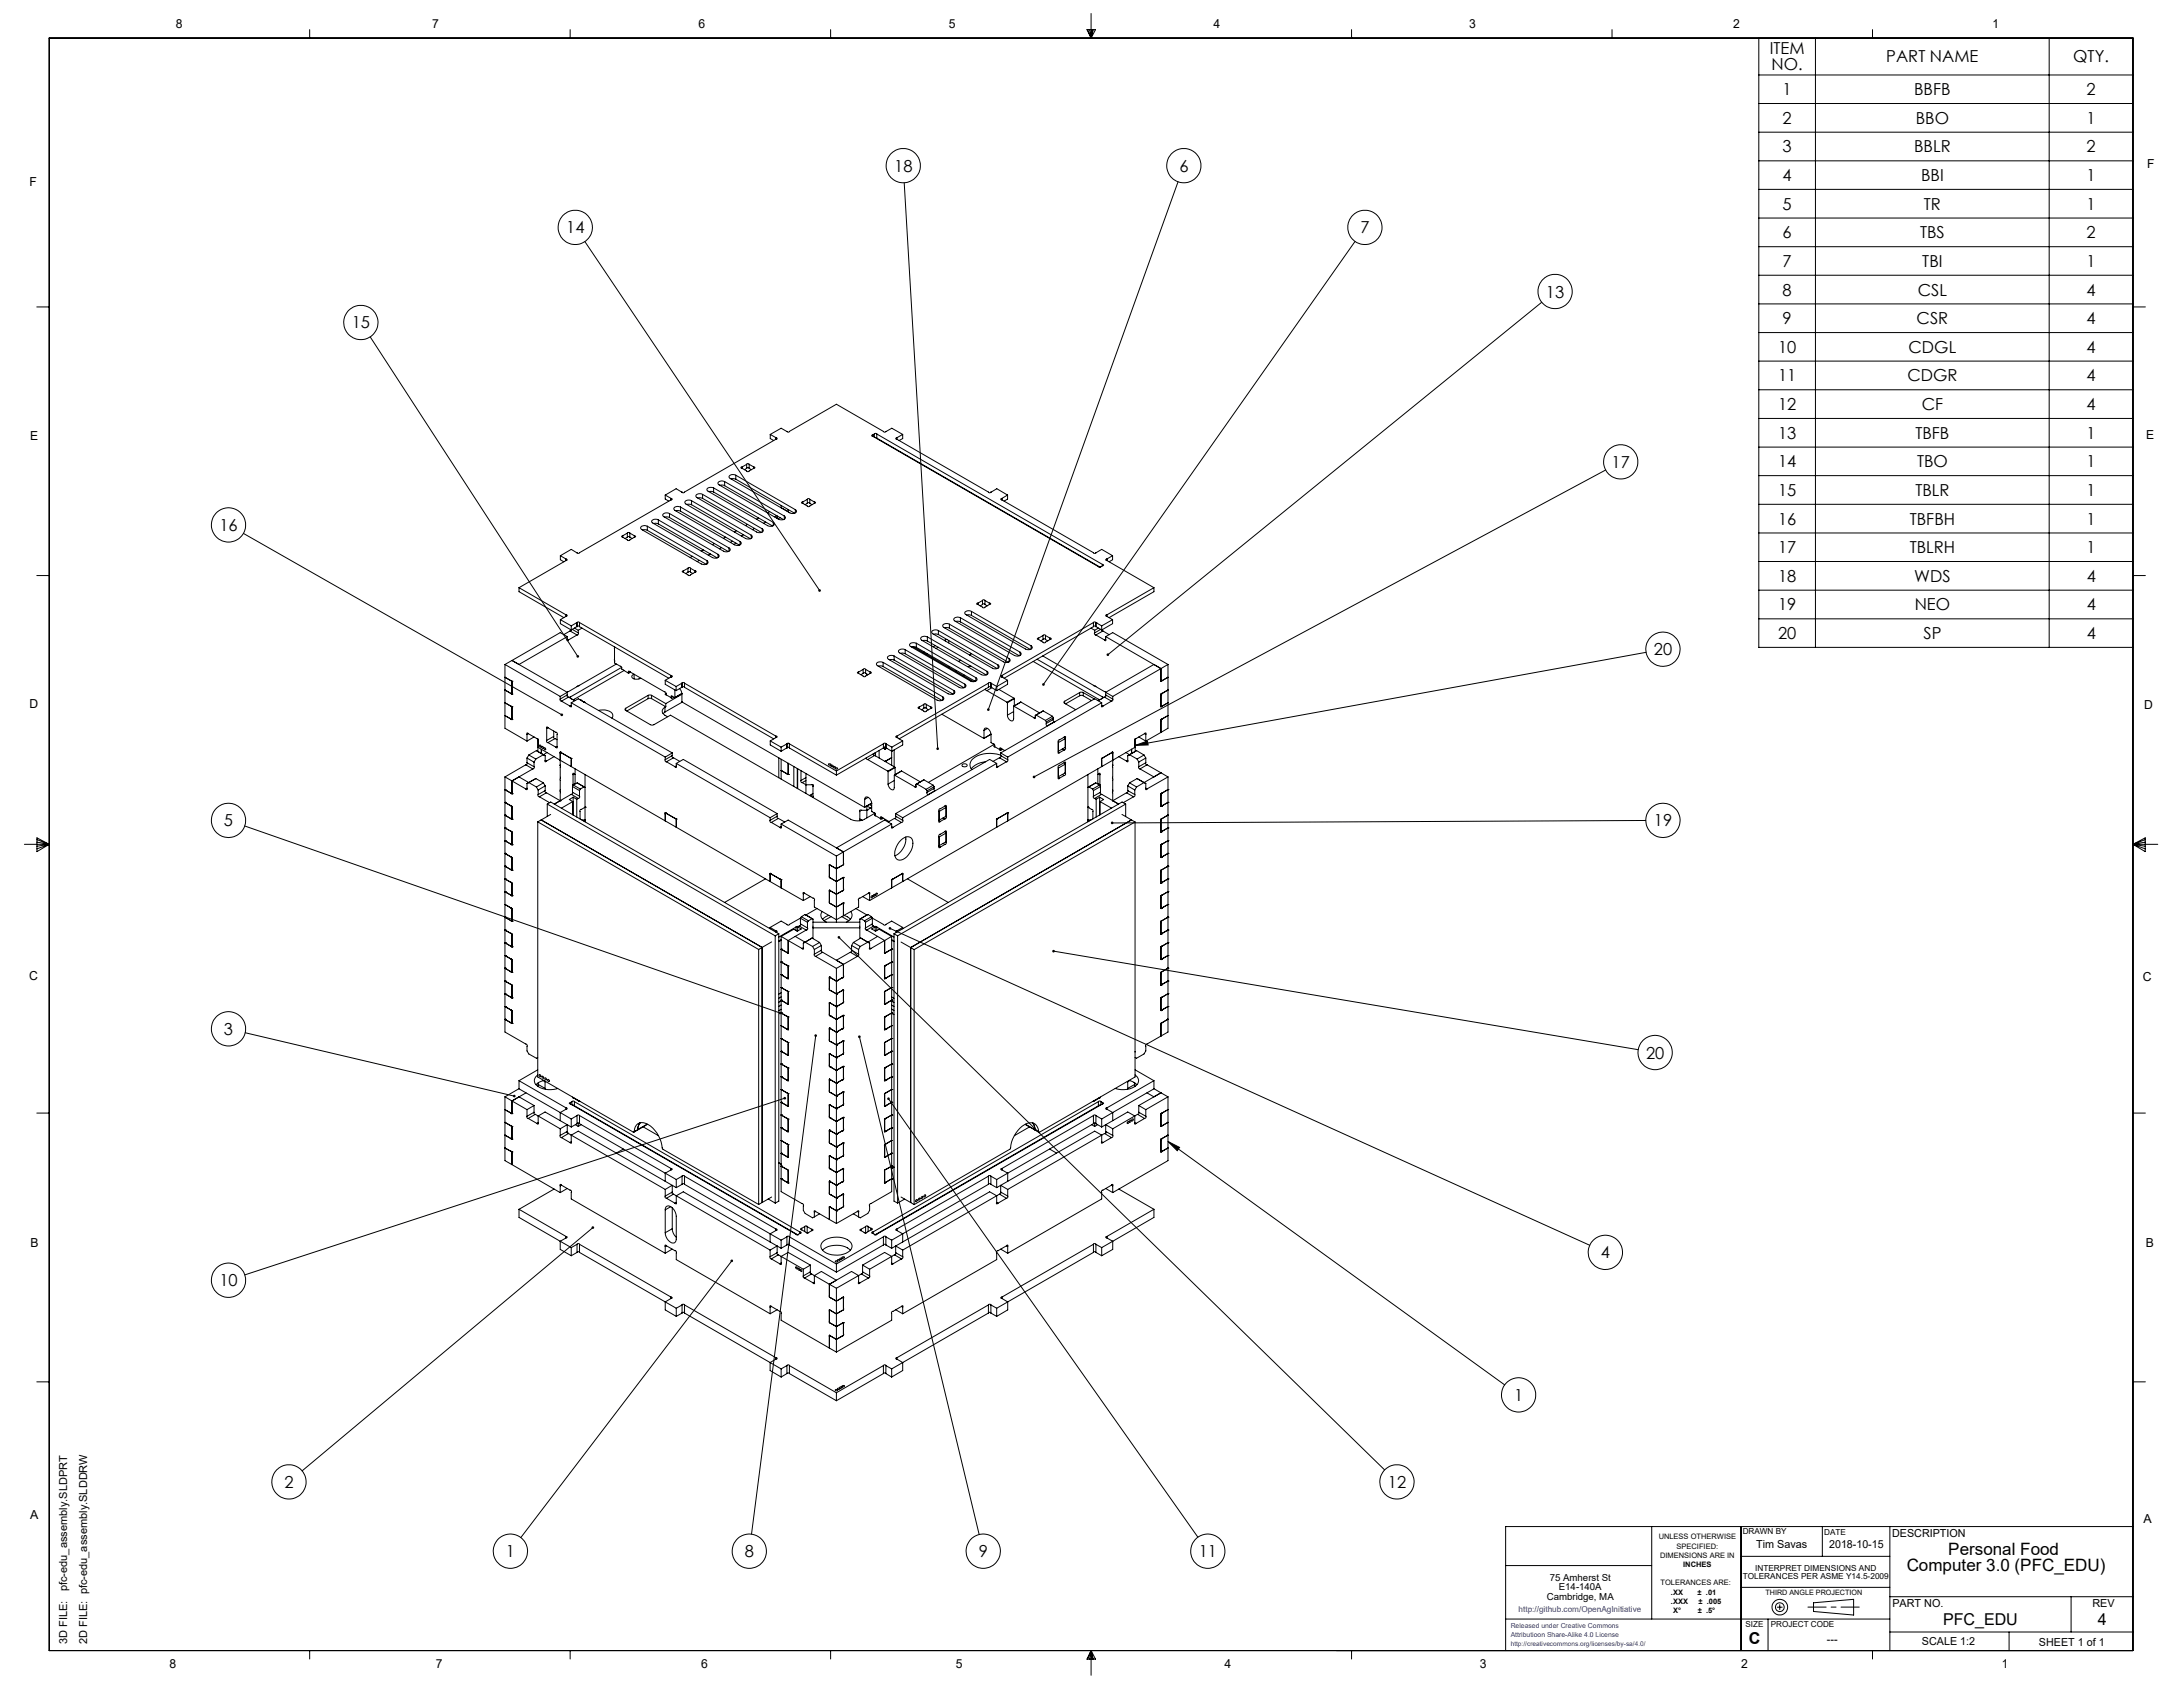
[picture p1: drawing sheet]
<svg xmlns="http://www.w3.org/2000/svg" width="559mm" height="432mm" viewBox="0 0 559 432" stroke-linecap="round" stroke-linejoin="round" font-family="sans-serif">
<defs><g id="words">
<g font-size="4.4">
<text x="498.7" y="397.9">Personal Food</text>
<text x="488.1" y="402.1">Computer 3.0 (PFC_EDU)</text>
</g>
<g font-size="4.2">
<text x="453" y="13.9">ITEM</text>
<text x="482.8" y="16">PART NAME</text>
<text x="530.7" y="16">QTY.</text>
<text x="453.5" y="18">NO.</text>
<text x="456.3" y="24.3">1</text>
<text x="490" y="24.3">BBFB</text>
<text x="534.1" y="24.3">2</text>
<text x="456.3" y="31.7">2</text>
<text x="490.4" y="31.7">BBO</text>
<text x="534.1" y="31.7">1</text>
<text x="456.3" y="39">3</text>
<text x="490" y="39">BBLR</text>
<text x="534.1" y="39">2</text>
<text x="228.9" y="43.9">18</text>
<text x="301.9" y="43.9">6</text>
<text x="456.3" y="46.3">4</text>
<text x="491.7" y="46.3">BBI</text>
<text x="534.1" y="46.3">1</text>
<text x="456.3" y="53.7">5</text>
<text x="492.5" y="53.7">TR</text>
<text x="534.1" y="53.7">1</text>
<text x="144.9" y="59.7">14</text>
<text x="348.2" y="59.7">7</text>
<text x="456.3" y="61">6</text>
<text x="491.5" y="61">TBS</text>
<text x="534.1" y="61">2</text>
<text x="456.3" y="68.3">7</text>
<text x="492.1" y="68.3">TBI</text>
<text x="534.1" y="68.3">1</text>
<text x="395.7" y="76.1">13</text>
<text x="456.3" y="75.6">8</text>
<text x="490.9" y="75.6">CSL</text>
<text x="534.1" y="75.6">4</text>
<text x="456.3" y="83">9</text>
<text x="490.6" y="83">CSR</text>
<text x="534.1" y="83">4</text>
<text x="90" y="84.1">15</text>
<text x="455.1" y="90.3">10</text>
<text x="488.5" y="90.3">CDGL</text>
<text x="534.1" y="90.3">4</text>
<text x="455.1" y="97.6">11</text>
<text x="488.2" y="97.6">CDGR</text>
<text x="534.1" y="97.6">4</text>
<text x="455.1" y="105">12</text>
<text x="491.9" y="105">CF</text>
<text x="534.1" y="105">4</text>
<text x="455.1" y="112.3">13</text>
<text x="490.3" y="112.3">TBFB</text>
<text x="534.1" y="112.3">1</text>
<text x="412.5" y="119.8">17</text>
<text x="455.1" y="119.6">14</text>
<text x="490.7" y="119.6">TBO</text>
<text x="534.1" y="119.6">1</text>
<text x="455.1" y="126.9">15</text>
<text x="490.3" y="126.9">TBLR</text>
<text x="534.1" y="126.9">1</text>
<text x="56.2" y="135.9">16</text>
<text x="455.1" y="134.3">16</text>
<text x="488.9" y="134.3">TBFBH</text>
<text x="534.1" y="134.3">1</text>
<text x="455.1" y="141.6">17</text>
<text x="488.8" y="141.6">TBLRH</text>
<text x="534.1" y="141.6">1</text>
<text x="455.2" y="148.9">18</text>
<text x="490" y="148.9">WDS</text>
<text x="534.1" y="148.9">4</text>
<text x="455.2" y="156.3">19</text>
<text x="490.1" y="156.3">NEO</text>
<text x="534.1" y="156.3">4</text>
<text x="423.3" y="167.7">20</text>
<text x="455.2" y="163.6">20</text>
<text x="492.4" y="163.6">SP</text>
<text x="534.1" y="163.6">4</text>
<text x="57.3" y="211.5">5</text>
<text x="423.3" y="211.5">19</text>
<text x="57.3" y="264.9">3</text>
<text x="421.3" y="270.9">20</text>
<text x="409.8" y="322.1">4</text>
<text x="56.2" y="329.2">10</text>
<text x="387.6" y="358.6">1</text>
<text x="72.8" y="380.8">2</text>
<text x="355.3" y="380.8">12</text>
<text x="129.5" y="398.6">1</text>
<text x="190.6" y="398.6">8</text>
<text x="250.5" y="398.6">9</text>
<text x="306.8" y="398.6">11</text>
<text x="497.4" y="415.9">PFC_EDU</text>
<text x="537" y="415.9">4</text>
<text x="447.6" y="420.8">C</text>
</g>
<g font-size="3.2">
<text x="45" y="7.2">8</text>
<text x="110.7" y="7.2">7</text>
<text x="178.8" y="7.2">6</text>
<text x="242.9" y="7.2">5</text>
<text x="310.7" y="7.1">4</text>
<text x="376.1" y="7.2">3</text>
<text x="443.6" y="7.2">2</text>
<text x="510" y="7.1">1</text>
<text x="7.6" y="47.7">F</text>
<text x="549.6" y="42.9">F</text>
<text x="7.7" y="112.6">E</text>
<text x="549.4" y="112.3">E</text>
<text x="7.6" y="181.3">D</text>
<text x="548.9" y="181.5">D</text>
<text x="7.5" y="250.8">C</text>
<text x="548.5" y="251">C</text>
<text x="7.8" y="319.1">B</text>
<text x="549.3" y="319.3">B</text>
<text x="7.8" y="388.7">A</text>
<text x="548.7" y="389.8">A</text>
<text x="43.4" y="426.8">8</text>
<text x="111.6" y="426.8">7</text>
<text x="179.5" y="426.8">6</text>
<text x="244.6" y="426.8">5</text>
<text x="313.5" y="426.8">4</text>
<text x="378.8" y="426.9">3</text>
<text x="445.7" y="426.9">2</text>
<text x="512.5" y="426.9">1</text>
</g>
<g font-size="2.8">
<text x="484.4" y="393.3">DESCRIPTION</text>
<text x="449.6" y="396.3">Tim Savas</text>
<text x="468.2" y="396.3">2018-10-15</text>
<text x="17.2" y="407.3" transform="rotate(-90 17.2 407.3)">pfc-edu_assembly.SLDPRT</text>
<text x="484.4" y="411.2">PART NO.</text>
<text x="535.6" y="411.2">REV</text>
<text x="17.2" y="420.8" transform="rotate(-90 17.2 420.8)">3D FILE:</text>
<text x="22.3" y="420.8" transform="rotate(-90 22.3 420.8)">2D FILE: pfc-edu_assembly.SLDDRW</text>
<text x="467.7" y="420.6">---</text>
<text x="492" y="421.1">SCALE 1:2</text>
<text x="521.9" y="421.2">SHEET 1 of 1</text>
</g>
<g font-size="2.5">
<text x="396.7" y="404.6">75 Amherst St</text>
<text x="399" y="407">E14-140A</text>
<text x="395.9" y="409.5">Cambridge, MA</text>
</g>
<g font-size="2.1">
<text x="446.1" y="392.7">DRAWN BY</text>
<text x="467" y="392.8">DATE</text>
<text x="446.1" y="404.1">TOLERANCES PER ASME Y14.5-2009</text>
<text x="449.3" y="402">INTERPRET DIMENSIONS AND</text>
<text x="446.8" y="416.5">SIZE</text>
<text x="453.3" y="416.5">PROJECT CODE</text>
</g>
<text font-size="2.1" fill="#00f" x="388.7" y="412.6">http://github.com/OpenAgInitiative</text>
<g font-size="1.9">
<text x="424.6" y="394">UNLESS OTHERWISE</text>
<text x="425" y="398.8">DIMENSIONS ARE IN</text>
<text x="429.2" y="396.4">SPECIFIED:</text>
<text x="430.9" y="401.2">INCHES</text>
<text x="425.1" y="405.8">TOLERANCES ARE:</text>
<text x="427.7" y="408.2">.XX</text>
<text x="427.7" y="410.5">.XXX</text>
<text x="428.3" y="412.9">X°</text>
<text x="434.6" y="408.2">± .01</text>
<text x="434.6" y="412.9">± .5°</text>
<text x="434.8" y="410.5">± .005</text>
<text x="451.9" y="408.3">THIRD ANGLE PROJECTION</text>
</g>
<g font-size="1.7" fill="#00f">
<text x="386.7" y="416.7">Released under Creative Commons</text>
<text x="386.7" y="419">Attributioon Share-Alike 4.0 License</text>
<text x="386.7" y="421.2">http://creativecommons.org/licenses/by-sa/4.0/</text>
</g>
</g></defs>
<g fill="none" stroke="#000" stroke-width=".26">
<path d="M12.6 9.7h533.4v412.8h-533.4zM79.3 7.6v2.1M145.9 7.6v2.1M212.6 7.6v2.1M278.2 7.6h2.2l-1.1 2.1zM278.4 7.6l.9 2.1M278.9 7.6l.4 2.1M279.3 3.5v6.2M279.6 7.6l-.3 2.1M279.9 7.6l-.6 2.1M346 7.6v2.1M412.6 7.6v2.1"/>
<path d="M450.2 9.7v156h95.8M450.2 19.2h95.8M464.7 9.7v156M479.3 7.6v2.1M524.5 9.7v156M450.2 26.5h95.8M450.2 33.8h95.8M231.5 46.8l8.5 144.8M301.6 46.5l-48.6 135.1M450.2 41.2h95.8M450.2 48.5h95.8M450.2 55.8h95.8"/>
<path d="M9.4 78.6h3.2M149.7 61.8l60.1 89.3M346.9 61.8l-79.8 113.4M394.7 77.4l-111.1 90.2M450.2 63.1h95.8M450.2 70.4h95.8M450.2 77.8h95.8M546 78.6h3.2M94.8 86.2l53.1 81.8M450.2 85.1h95.8M450.2 92.4h95.8M450.2 99.8h95.8"/>
<path d="M190 119.5l-.3 .1 .3 .3M190 119.9l1.3 .8h.4l1.2-.8M190 119.5v.4M191.1 118.9a.34 .34 0 0 1 .4-.3 .34 .34 0 0 1 .3 .3M191.1 119.9l.2-.2 .5 .2M191.1 118.9l-1.1 .6M191.1 118.9v1M191.1 119.9l-.6 .3M191.8 118.9l1.1 .6M191.8 118.9v1M191.8 119.9l.5 .3M192.9 119.5l.4 .2-.4 .2"/>
<path d="M192.9 119.5v.4M197.2 111.2l2.8-1.6 1.4 .8a.34 .34 0 0 0 .4 .2 .34 .34 0 0 0 .3-.2l12-6.9 12 6.9a.34 .34 0 0 0 .3 .2 .34 .34 0 0 0 .4-.2l1.5-.8 2.8 1.6M197.2 111.2l1.4 .8M197.2 111.2v1.1l.8 .4M198.6 112.4l-23.4 13.5a.34 .34 0 0 1-.3 .3 .34 .34 0 0 1-.3-.3l-1.5-.8-2.8 1.6M198.6 112.1l.3 .1-.3 .2M198.6 112.1v.3M198.6 112v.1M223.4 111.3l-.3 .1 .3 .3M223.4 111.7l57.9 33.5h.4l.5-.4M223.4 111.3v.4M223.8 111.1l.3-.2 .3 .2"/>
<path d="M223.8 111.1l-.4 .2M223.8 111.1v.8M223.9 112l.5 .1M224.4 111.1v1M224.4 111.1l57.8 33.4M224.4 112.1l57.3 33.1M229.6 112.1l-.3 .2 .3 .1M229.6 112.4l23.4 13.5a.34 .34 0 0 0 .3 .3 .34 .34 0 0 0 .3-.3l1.6-.8 2.7 1.6M229.6 112v.4M231.1 111.2v1.1l-.9 .4M231.1 111.2l-1.5 .8M450.2 107.1h95.8"/>
<path d="M450.2 114.4h95.8M62.3 136.5l81.5 46.5M159.4 137.1l-.3 .2 .3 .2M159.4 137.5l1.4 .9 .3-.1 1.3-.8M159.4 137.1v.4M160.6 136.5l.3-.2 .3 .2M160.6 137.5l.2-.2 .4 .2M160.6 136.5l-1.2 .6M160.6 136.5v1M160.6 137.5l-.6 .3M161.2 136.5l1.2 .6M161.2 136.5v1"/>
<path d="M161.2 137.5l.6 .3M162.4 137.1l.3 .2-.3 .2M162.4 137.1v.4M164.5 135.6l1.2 .1M165.7 134.7l-.7-.2a.74 .74 0 0 0-1 .8l15.5 9.1 .8 .1a.73 .73 0 0 0 .9-.8l-.2-.2M165.7 134.7l15.3 8.8M165.7 135.7l15.1 8.7M165.7 134.7v1M167.3 134l.5-.1 .7 .2M168.5 133.1l-.7-.2a.77 .77 0 0 0-.9 .8l15.5 9 .7 .2a.73 .73 0 0 0 .9-.8l-.2-.2M168.5 133.1l15.3 8.8M168.5 133.1v1"/>
<path d="M168.5 134.1l15.1 8.7M170.1 132.4l1.3 .1M170.3 126.7v1l.9 .6M170.3 126.7l1.5 .9v.4M171.4 131.4l-.8-.1a.73 .73 0 0 0-.9 .8l15.5 9 .7 .2a.77 .77 0 0 0 1-.9l-.3-.1M171.4 131.4l15.2 8.9M171.4 132.5l15 8.7M171.4 131.4v1.1M171.8 128l-23.6 13.6-.5-.1M171.8 127.6l.3 .2-.3 .2M173 130.7l1.2 .1M174.2 129.8l-.7-.2a.73 .73 0 0 0-1 .8l15.5 9.1 .7 .1a.77 .77 0 0 0 1-.8l-.3-.2"/>
<path d="M174.2 129.8l15.2 8.8M174.2 130.8l15.1 8.7M174.2 129.8v1M175.8 129.1l1.2 .1M177 128.2l-.7-.2a.74 .74 0 0 0-.9 .8l15.5 9 .7 .2a.71 .71 0 0 0 .9-.8l-.2-.2M177 128.2l15.3 8.8M177 129.2l15.1 8.7M177 128.2v1M178.6 127.5l.5-.1 .7 .2M179.8 126.5l-.7-.1a.74 .74 0 0 0-.9 .8l15.5 9 .7 .1a.74 .74 0 0 0 .9-.8l-.2-.1M179.8 126.5l15.3 8.9M179.8 126.5v1.1"/>
<path d="M179.8 127.6l15.1 8.7M181.4 125.8l1.3 .1M182.7 124.9l-.7-.2a.73 .73 0 0 0-1 .9l15.9 9.1a.84 .84 0 0 0 .8 0 .84 .84 0 0 0 .5-.8l-.3-.2M182.7 124.9l15.2 8.8M182.7 124.9v1M182.7 125.9l15 8.7M182.9 139.1l-.5 .3M184.3 124.2l1.2 .1M185.5 123.3l-.7-.2a.77 .77 0 0 0-1 .8l15.5 9 .8 .2a.7 .7 0 0 0 .9-.8l-.2-.2M185.5 123.3l15.3 8.8M185.5 123.3v1M185.5 124.3l15.1 8.7"/>
<path d="M185.7 137.5l-.5 .3M187.1 122.6l.5-.1 .7 .2M187.5 138.5l-.5 .3M188.3 121.6l-.7-.1a.73 .73 0 0 0-.9 .8l15.5 9 .7 .1a.77 .77 0 0 0 .9-.8l-.2-.1M188.3 121.6l15.3 8.9M188.3 122.7l15.1 8.7M188.3 121.6v1.1M188.4 139l-.5 .3M188.5 135.9l-.5 .3M189.1 139.5v.1M189.4 138.6v.9M190.3 136.9l-.5 .3"/>
<path d="M191.3 134.2l-.5 .3M192.3 137v.8M193.1 135.3l-.5 .3M194.2 132.6l-.6 .3M195.1 135.4v.8M196 133.6l-.6 .3M197 131l-.5 .3M197.9 133.7v.8M198.8 132l-.5 .3M198.9 132v.6M198.9 132.6h.1M198.9 132.6l.3 .2"/>
<path d="M199.2 132.8v.1M199.7 132.5l-.5 .3M200 129.9v.1M200 129.4v.5M200 129.9l1.8 1.1M200.8 132.1v.8M201.8 131v.1M201.8 130.4v.6M203.6 130.5v.8M205.5 128.5l-.3 .1 .3 .2M205.5 128.8l1.3 .9 .4-.1 1.3-.8M205.5 128.5v.3"/>
<path d="M206.7 127.8a.34 .34 0 0 1 .3-.2 .34 .34 0 0 1 .3 .2M206.7 128.8l.1-.1 .5 .1M206.7 127.8v1M206.7 127.8l-1.2 .7M206.7 128.8l-.6 .4M207.3 127.8l1.2 .7M207.3 127.8v1M207.3 128.8l.6 .4M208.5 128.5l.3 .2-.3 .1M208.5 128.5v.3M256.5 127.6l-.3 .2 .3 .2M256.5 128l23.5 13.6 .5-.1"/>
<path d="M257.9 126.7v1l-.9 .6M257.9 126.7l-1.4 .9v.4M411 120.3l-146.3 78.6M450.2 121.7h95.8M450.2 129.1h95.8M450.2 136.4h95.8M9.4 147.3h3.2M132.9 150.4v1l11.4 6.7M132.9 150.4l12 7M143.4 142.2v1.1l.9 .5M143.4 158.6v1l2.8 1.7M143.4 158.6l2.8 1.6"/>
<path d="M143.4 142.2l1.5 .9M144.9 157.4l.3 .2-.3 .1M144.9 143.1l.3 .2-.3 .2M144.9 143.1v.4M144.9 157.4v.4M144.9 157.8l-1.5 .8M144.9 143.5l-12 6.9M147.7 159.3v1.1M147.7 159.3h.1M147.7 159.3l-1.5 .9M147.7 141.5l-1.5-.9-2.8 1.6M147.7 159.3l.3-.1 .3 .1"/>
<path d="M147.7 141.5h.1M148.3 159.3v1.1M148.3 159.3l23.5 13.6M174.9 146.1l-.3 .2 .3 .2M174.9 146.5l1.4 .8 1.6-.8M174.9 146.1v.4M176.1 145.5a.34 .34 0 0 1 .3-.3 .34 .34 0 0 1 .3 .3M176.1 146.5l.2-.2 .4 .2M176.1 145.5l-1.2 .6M176.1 145.5v1M176.1 146.5l-.6 .3M176.7 145.5l1.2 .6"/>
<path d="M176.7 145.5v1M176.7 146.5l.6 .3M177.2 142.4l-.5 .3M177.9 146.1l.3 .2-.3 .2M177.9 146.1v.4M179 143.4l-.5 .3M180.1 140.8l-.6 .3M181 143.5v.9M181.9 141.8l-.6 .3M183.8 141.9v.8M184.7 140.2l-.5 .3M186.6 140.3v.8"/>
<path d="M243 159.8l-.7-.2a.74 .74 0 0 0-.9 .8l15.5 9 .7 .2a.74 .74 0 0 0 .9-.8l-.2-.2M243 159.8l15.3 8.8M243 159.8v1M244.6 159.1l1.3 .1M245.9 158.1l-.8-.2a.77 .77 0 0 0-.9 .8l15.5 9.1 .7 .2a.73 .73 0 0 0 .9-.9l-.2-.2M245.9 158.1l15.2 8.8M245.9 158.1v1.1M245.9 159.2l15 8.7M247.4 157.4l.6-.1 .7 .2M248.7 156.5l-.7-.2a.77 .77 0 0 0-1 .8l15.5 9 .7 .2a.73 .73 0 0 0 1-.8l-.3-.2M248.7 156.5l15.2 8.8M248.7 156.5v1"/>
<path d="M248.7 157.5l15 8.7M250.3 154.4l-.3 .1 .3 .2M250.3 154.7l1.4 .9 .3-.1 1.3-.8M250.3 154.4v.3M251.5 153.7a.34 .34 0 0 1 .3-.2 .34 .34 0 0 1 .3 .2M251.5 154.7l.2-.1 .4 .1M251.5 153.7l-1.2 .7M251.5 153.7v1M251.5 154.7l-.6 .4M252.1 153.7l1.2 .7M252.1 153.7v1M252.1 154.7l.6 .4"/>
<path d="M253.3 154.4l.3 .2-.3 .1M253.3 154.4v.3M279.9 159.3l.3-.1 .3 .1M279.9 159.3v1.1M279.9 159.3l-23.4 13.6M280.5 159.3h.1M280.5 159.3v1.1l-.2-.2-.4 .2M280.5 141.5h.1M280.5 141.5l1.5-.9 2.8 1.6M280.5 159.3l1.5 .9M282.2 144.5l.3 .1-.3 .2M282.2 144.5v.3"/>
<path d="M283.4 143.1l-.4 .1 .4 .3M283.4 157.4l-.4 .1 .4 .2M283.4 143.1v.4M283.4 157.4v.4M283.4 143.5l12 6.9M283.4 157.7l1.4 .9M284.8 142.2l-1.4 .9M284.8 158.6l-2.8 1.6M284.8 142.2v1.1l-.9 .5M284.8 158.6v1l-2.8 1.7M295.4 150.4v1l-11.5 6.7M295.4 150.4l-12 7"/>
<path d="M450.2 143.7h95.8M450.2 151.1h95.8M450.2 158.4h95.8M546 147.3h3.2M129.3 170.1l14.1 8.2M129.3 170.1v16.3l5.6 3.3M131.1 177.3l-.1 .4-1.7-1.1 1.8 1.1M131.1 174.4l-1.8-1 1.7 .9 .1 .5M131.1 177.7h.1M131.1 174.4h.1M131.1 169.1l14.1 8.1M131.1 174.4v3.3"/>
<path d="M131.1 169.1l-1.8 1M143.4 178.9v.4l.3 .2M143.4 178.3v.6M143.7 179.5l2.2 1.2M145.2 177.9l-.1 .3 .4 .2M145.2 163.6v.4l.3-.2M145.2 162.9v.7M145.2 177.2v.7M145.2 177.2l-1.8 1.1M145.2 177.9l-1.8 1M145.2 162.9l-12.3 7.2-1.8-1M145.2 162.9l-1.8-1-12.3 7.2"/>
<path d="M145.2 163.6l.3 .2M145.5 178.4l-1.8 1.1M145.5 178.4l1.6 1M145.9 161.5l1.8 1M145.9 161.5l-1.6 1M146.1 178.4l-.4 .1M146.1 178.4v.4l.3 .2M146.2 160.2v1.1M146.2 179.9v.7M146.2 179.9l24.1 13.9M146.2 179.9l1.8-1 24.1 13.8M146.3 161.2l-.4 .3"/>
<path d="M146.5 161.1l1.5 .9M147 160.8l1 .5M147.7 160.4l.2-.2 .4 .2M147.7 162.5l-2.2 1.3M147.7 160.4l-1.5 .9M148 175.6l-2.8 1.6M148 162v.3l-.3 .2M148 161.3v.7M148.3 179l.4 .2M148.3 160.4l22.9 13.2M148.7 179.2h.1M148.7 179.2l.7 .5"/>
<path d="M149 160.8l-1 .5M149.4 179.7l.4 .1M149.4 179.7h.1M157.3 168.9v.8l1.6 .8a.45 .45 0 0 1 .2 .7l.6 .4M157.4 165.6l-.1 .1M157.4 165.7l-.1 3.3M157.8 170l-9.9 5.6M159.1 170.8l-13 7.6M159.7 171.6l-13 7.5M159.7 171.6l1.2 .7 .5-.3M160.9 172.1v.2M161.2 171.9l9 5.2a.5 .5 0 0 1 .2 .7"/>
<path d="M161.2 171.9l-.3-.1v.3M161.2 171.9l-.3 .2M164.1 173.6l-1.4 .2a.78 .78 0 0 1-.9-.9l.5-.3v1.2M165.9 178h.9M165.9 178.8h.9M165.9 178l-5.7 3.3M165.9 178.8l-5.5 3.2M165.9 178v.8M166.8 178l3.6 2.1M166.8 178.8l3.6 2.1M166.8 178v.8M170.3 174.1v1.1l2.8 1.6"/>
<path d="M170.3 174.1l2.8 1.6M170.5 177.5l-.2 .3 1.6 .9 .6-.2M171.8 173.2h.1M171.8 172.9l.3 .2-.3 .1M171.8 172.9v.4M171.8 173.2l-1.5 .9M171.8 178.5v.2M172.2 178.3l.6 .2M172.2 178.3l-.4-.2v.4M172.2 178.3l-.4 .2M172.8 176.6v1.9M173.1 175.7v1.1"/>
<path d="M174 176.2l.1 .2a3.8 3.8 0 0 1 .5 3.2v.1M174.6 177.5l-1.9 1.1M174.6 177.7l-4.2 2.4M174.6 174.9v1M174.6 174.9h.1M174.6 174.9l-1.5 .8M174.6 175.9l-1.5 .9M174.6 175.9h.1M174.6 177.5l-1.8 1M174.6 174.9l.3-.2 .3 .2M174.6 175.9l.2-.1 .4 .1M174.6 179.7l46.7 27v-2.1"/>
<path d="M174.7 179.7l-4.5 2.5M175.2 174.9v1M175.2 174.9l23.4 13.5M175.2 175.9l22.8 13.2M219.8 172l-.3 .2 .3 .2M219.8 172.4l1.4 .8 1.5-.8M219.8 172v.4M220.9 171.3a.34 .34 0 0 1 .4-.2 .34 .34 0 0 1 .3 .2M220.9 172.4l.3-.2 .4 .2M220.9 171.3l-1.1 .7M220.9 171.3v1.1M220.9 172.4l-.5 .3"/>
<path d="M221.6 171.3v1.1M221.6 171.3l1.1 .7M221.6 172.4l.6 .3M221.9 172.5v.4M222.7 172l.4 .2-.4 .2M222.7 172v.4M224.8 170.5l1.3 .1M226.1 169.5l-.7-.1a.71 .71 0 0 0-1 .8l15.5 9 .7 .2a.74 .74 0 0 0 .9-.8l-.2-.2M226.1 169.5l15.2 8.9M226.1 169.5v1.1M226.1 170.6l15 8.7M227.6 168.9h1.3"/>
<path d="M228.9 167.9l-.7-.2a.77 .77 0 0 0-1 .9l15.5 9 .8 .1a.7 .7 0 0 0 .9-.8l-.2-.2M228.9 167.9v1M228.9 167.9l15.3 8.8M228.9 168.9l15 8.8M230.5 167.3l.5-.2 .7 .2M231.7 166.3l-.7-.2a.77 .77 0 0 0-1 .8l15.5 9 .8 .2a.73 .73 0 0 0 .9-.8l-.2-.2M231.7 166.3l15.3 8.8M231.7 166.3v1M231.7 167.3l15.1 8.7M233.3 165.6l1.3 .1M233.7 165.5l15.5 9M234.6 164.6l-.8-.1a.7 .7 0 0 0-.9 .8l15.5 9 .7 .2a.77 .77 0 0 0 .9-.8l-.2-.2"/>
<path d="M234.6 164.6l15.2 8.9M234.6 164.6v1.1M234.6 165.7l15 8.7M236.1 164l1.3 .1M236.6 166.9l-.3 .1M237.3 167.3l-.2 .2M237.4 163l-.8-.2a.73 .73 0 0 0-.9 .9l15.5 9 .7 .1a.71 .71 0 0 0 1-.8l-.2-.2M237.4 163l15.3 8.8M237.4 163v1.1M237.4 164.1l15 8.7M239 162.3l.5-.1 .7 .2M239.4 165.2l-.5 .4"/>
<path d="M240.2 165.7l-.6 .3M240.2 161.4l-.7-.2a.74 .74 0 0 0-1 .8l15.5 9 .7 .2a.74 .74 0 0 0 1-.8l-.2-.2M240.2 161.4l15.3 8.8M240.2 161.4v1M240.2 162.4l15.1 8.7M241.3 178.4v.8M241.8 160.7l1.2 .1M242 163.8l-.3 .1M242 163.8v.3M242.4 163.7l-.4 .1M242.9 164v.6M243 160.8l15.1 8.7"/>
<path d="M243.1 170.6l-.3 .2M244.2 176.7v.9M244.8 171.6l-.2 .2M245.9 169l-.5 .3M246.9 172.8l-.4 .1M247 175.1v.8M248.4 167.5l-.2 .2M248.4 167.2v.3M248.6 170.5l-.9 .1M248.6 167.3l-.2 .2M249.5 174.3v.1M249.8 173.5v.8"/>
<path d="M252.2 176.4l.4 .4M252.6 176.8l5.2 2.9M252.7 171.8v.9M253 174.9l.3-.2 .3 .2M253 175.9l.2-.1 .4 .1M253 174.9v1M253 174.9l-23.4 13.5M253 175.9l-22.8 13.2M253.6 174.9h.1M253.7 174.9l-.1 1M253.7 174.9l1.5 .8M253.7 175.9l1.5 .9"/>
<path d="M253.7 175.9h-.1M253.9 176l-1.3 .8M255.2 175.7v1.1M255.5 170.2v.8M255.7 176.5l3.9 2.2M256.5 172.9l-.3 .2 .3 .1M256.5 173.2h.1M256.5 172.9v.4M256.5 173.2l1.4 .9M257.8 179.7l.1 .2M257.9 179.9v3.2M257.9 174.1v1.1l-2.7 1.6"/>
<path d="M257.9 174.1l-2.7 1.6M258.3 168.6v.8M259.6 178.7v.1M259.6 178.7l-1.8 1M259.6 178.8l-1.7 1.1M259.6 178.8v1.9M261.1 166.9v.9M261.3 179.7l-1.8 1.1M261.3 179.7l4.8 2.8M263.9 165.3v.8M264.5 169.3l17 9.8M265.5 168.7l16.7 9.7"/>
<path d="M265.9 163.3l-.4 .1 .4 .3M265.9 163.7l1.3 .8h.3l1.3-.8M265.9 163.3v.4M266.9 167.9l13.4 7.7M267 162.7l.2-.2 .4 .2M267 163.7l.2-.2 .4 .2M267 162.7l-1.1 .6M267 162.7v1M267 163.7l-.6 .3M267.6 162.7l1.2 .6M267.6 162.7v1M267.6 163.7l.6 .3"/>
<path d="M268.8 163.3l.3 .1-.3 .3M268.8 163.3v.4M272.5 179.5a.27 .27 0 0 0-.2 .3 .27 .27 0 0 0 .2 .2M272.5 179.5v.5M276.4 177.3h.9M276.4 178.1h.9M276.4 177.3l-3.9 2.2M276.4 178.1l-3.6 2.1M276.4 177.3v.8M277.3 177.3l2.8 1.6M277.3 178.1l2.1 1.2M277.3 177.3v.8"/>
<path d="M279.3 160.8l.9 .5M279.9 160.4l-22.9 13.2M280.2 162l-.1 .2 .4 .3M280.2 175.6l2.8 1.6M280.2 161.3v.7M280.5 162.5l2.2 1.3M280.5 160.4l1.5 .9M281.2 160.8l-1 .5M281.8 161.1l-1.6 .9M281.9 161.2l.4 .3M282 160.2v1.1M282 179.9v.7"/>
<path d="M282 179.9l-24 13.9M282 179.9l-1.8-1-24 13.8M282.2 178.4l.3 .1M282.2 178.4v.4l-.4 .2M282.3 161.5l-1.8 1M282.3 161.5l1.6 1M282.7 178.4l1.8 1.1M282.7 178.4l-1.6 1M283 177.2h.1M283 163.6v.4l-.3-.2M283 177.9v.4l-.3 .1M283 162.9v.7"/>
<path d="M283 177.2v.7M283 162.9l14.2 8.2M283 162.9l1.8-1 14.2 8.2M283 163.6l-.3 .2M283 177.2l1.8 1.1M283 177.9l1.8 1M284.5 179.5l-2.2 1.2M284.8 178.9v.4l-.3 .2M284.8 178.3v.6M297.1 174.4h.1M297.2 177.7h.1M297.2 174l-.1 .3 .4-.1"/>
<path d="M297.2 177.7l1.8-1.1-1.7 .9-.2 .3 .1 .2M297.2 171.1v3.3M297.2 177.7v3.2M297.2 171.1l-12.4 7.2M297.2 171.1l-1.8-1-12.4 7.1M299 170.1l-1.8 1M299 170.1v16.3l-1.8 1.1M299 173.4l-1.8 1M299 179.9l-1.8 1M421.4 167l-130.8 23.8M129.3 198.9v65.3l5.5 3.1 .2 .2-.1 1.5 .5 .8 1.9 1.1 .4-.2M129.3 198.9l1.8 1"/>
<path d="M131.1 183.8v.2l-.2 .2-1.6-1 1.8 1M131.1 180.9l-1.8-1 1.7 .9 .1 .5M131.1 184.2h.1M131.1 180.9h.1M131.1 180.9v3.3M131.1 199.9v3.3M131.1 199.9l3.5 2M131.1 199.9l1.8-1 2.5 1.4M134.6 195.8l1.8 1M134.6 195.8l-5.3 3.1M134.9 195.2l.1 .3-.4 .3M134.9 188v1.7"/>
<path d="M134.9 194v1.2M134.9 194l1.8 1.1M134.9 195.2l1.8 1.1M135.2 187.8l-.3-.2v.4M135.2 187.8l2.2 1.3M135.2 187.8l-.3 .2M135.4 193.3l1.8 1M135.4 193.3l-.5 .7M136.4 196.8l-5.3 3.1M136.7 196.3v.3l-.3 .2M136.7 188.6l-1.8 1.1M136.7 195.1v1.2"/>
<path d="M137.2 194.3l-.5 .8M137.2 199.3l-1.8 1M137.2 199.3l1.9 1.1M137.2 199.3l-2.3 1.3M137.3 192.1l1.8 1.1M137.3 192.1l-1.9 1.2M137.3 192.1l2.3 1.3M137.4 189.1l.4 .2v2l8.4 4.9M137.4 189.1l.4 .1M137.7 189.2v3.2M138.1 190.7a.27 .27 0 0 1 .4 .2 .27 .27 0 0 1-.2 .3zM138.6 191.8v1.1"/>
<path d="M138.7 191.1a.26 .26 0 0 1 .4 .1 .26 .26 0 0 1-.2 .4zM139.1 193.2l-1.9 1.1M139.1 193.2l.5 .2M139.3 191.4a.26 .26 0 0 1 .3 .2 .26 .26 0 0 1-.1 .3zM139.6 194.6l-.1 .3 .4-.1M139.6 193.4v1.2M139.6 194.6l.3 .2M139.9 189.5v.4l.4 .2M139.9 186.4v3.1M140 192.6l-.9 .6M140.3 186.3l2.2 1.1 .2 .3-.1 3.4M140.3 186.3l-.4-.2v.3"/>
<path d="M140.3 190.1l2 1.1M140.3 186.3l-.4 .1M141.7 188.5v.3l.4 .3M141.7 188.5l-1.8 1M141.7 187.1v1.4M141.8 193.7l-1.9 1.1M142.1 189.1l-1.8 1M142.1 189.1l.5 .2M142.6 191.1l.1 .3-.4-.2M142.6 191.1l-.3 .1M143.3 195.9l.2 .4-.1 3M143.4 192.5h.1"/>
<path d="M143.4 192.9l.1-.4 2.6 1.5 .2 .2-.1 .3M143.4 192.5v3.5M143.4 192.5l2.8 1.6M143.5 199.2l-.2 .3 .1 3.1M146.2 194.1h.1M146.2 180.6v.3l-.3-.2M146.2 194.1v2.1M146.2 196.2l24.1 13.9M146.2 180.6l-.3 .1M146.7 198.3v2.5M147 198.1l-.3-.2v.4M147 198.1l.2 .1"/>
<path d="M147 198.1l-.3 .2M147.2 196.8v3.9M149.8 198.3v12.1M153.2 181.9a3.2 3.2 0 0 1 3.6 1l-.2 .9M160.2 181.8l6.6 3.8 .6-.1 4.2-2.4 46.1 26.6a4 4 0 0 0 3.6 0l2.7-1.6M160.2 181.3l-.2 .2 .2 .3M160.2 181.3v.5M170.2 181a1.12 1.12 0 0 0-.7 1.1 1.12 1.12 0 0 0 .7 1l.7 .3M170.2 182.2l-.5 .5M170.2 181v1.2M170.3 194.5l-.1 .2 .4 .3M170.3 193.8v.7"/>
<path d="M170.4 180.9l-.2 .1M170.4 180.1v.8M170.6 195l2.2 1.3M172.1 193.4l-.1 .3 .4 .3M172.1 192.7l-1.8 1.1M172.1 193.4l-1.8 1.1M172.1 192.7v.7M172.4 194l-1.8 1M172.4 194l1.6 .9M173.1 196.1v.4l-.3-.2M173.1 195.4v.7M173.1 195.4l24 13.9"/>
<path d="M173.1 195.4l1.8-1 24 13.8M173.1 196.1l-.3 .2M197.2 189.7l2.8 1.5M197.2 189.7v1l2.8 1.6M198.6 188.4l.3 .1-.3 .3M198.6 188.4v.4M198.6 188.8h.1M198.6 188.8l-1.4 .9M199.4 194v5.1M200 197.2h.1M200 191.2v1.1M200 194.3v5.1"/>
<path d="M200 197.2l1.4 .8M200 197.2l1.8 1M201.4 198h.1M201.4 190.4l.2-.2 .5 .2M201.4 190.4h.1M201.4 190.4v1.1a.34 .34 0 0 1 .4-.3 .34 .34 0 0 1 .3 .3M201.4 190.4l-1.4 .8M201.4 191.4l-1.4 .9M201.8 197.9v.3l-.4-.2M201.8 198.2h.1M201.8 195.4v2.8M202.1 190.4v1.1"/>
<path d="M202.1 190.4l12 6.9M202.1 191.5l12 6.9M203.2 196.2v5.1M204.1 196.7v5.1M204.2 196.8v5.1M205 199.8v.3l.4 .2M205 197.3v2.5M206.3 198v5.1M206.3 199l-1.3 .8M206.3 199.8l-.9 .5M212.2 195.5l.5 .1a.27 .27 0 0 1-.3 .3 .27 .27 0 0 1-.2-.4zM212.7 195.9l.3-.1 .3 .2-.3 .2-.3-.1z"/>
<path d="M213.3 196.3a.27 .27 0 0 1 .3-.2 .27 .27 0 0 1 .1 .4h-.4zM213.8 196.6h.6a.3 .3 0 0 1-.3 .3 .3 .3 0 0 1-.3-.3zM214.1 197.3v1.1M221.7 194l.4 .4M222.1 194.4l5.2 3M223.5 193l.4 .4M223.9 193.4l5.2 3M223.9 193.4l-1.8 1M224 192.7v.7M224.1 192.6v.9M225 192.1v1.9M226.1 190.4l.2-.2 .5 .2"/>
<path d="M226.1 191.5a.34 .34 0 0 1 .3-.3 .34 .34 0 0 1 .4 .3M226.1 190.4v1.1M226.1 190.4l-12 6.9M226.1 191.5l-12 6.9M226.4 191.3v.4l.4-.2M226.4 191.7h.1M226.4 191.2v.5M226.6 194.9l1.6-1zM226.8 194.8l-.3 .1M226.8 191.5h.1M226.8 191.5l-.4 .2M226.8 190.4h.1"/>
<path d="M226.8 190.4v1.1M226.8 190.4l1.5 .8M227.3 197.4v.1M227.3 197.5v3.2M228.3 191.2l-.1 4.7M228.9 191.9v4.4M228.9 199.8l-1.6 .9M229 198.4l-.1 3.2-.2 .5a1.37 1.37 0 0 1-1.4-1.4M229 198.4l5.1 3M229.1 196.4v.1M229.1 196.4l-1.8 1M229.1 196.5l-1.8 1"/>
<path d="M229.1 196.5v1.8M229.6 188.4l-.3 .2 .3 .2M229.6 188.8h.1M229.6 188.4v.4M229.6 188.8l1.5 .9M230.8 197.3h.1M230.8 197.3l-1.8 1.1M230.8 197.3l4.8 2.8M231.1 189.7v1l-2.8 1.6-1.5-.8M231.1 189.7l-2.8 1.5M235.3 181l-.3 .2 .3 .1M235.3 181.3l1.4 .9 1.6-.9"/>
<path d="M235.3 181v.3M236.5 180.3a.34 .34 0 0 1 .3-.2 .34 .34 0 0 1 .3 .2M236.5 181.3l.2-.1 .4 .1M236.5 180.3l-1.2 .7M236.5 180.3v1M236.5 181.3l-.6 .4M236.5 199.6l-1.8 1.1M236.5 199.6l2.4 1.4M236.5 199.6l-2 1.2M237.1 180.3l1.2 .7M237.1 180.3v1M237.1 181.3l.6 .4"/>
<path d="M238.3 181l.3 .2-.3 .1M238.3 181v.3M241.1 182.8l10.8 6.1M246.3 195.8a.69 .69 0 0 1 .7-.3 .69 .69 0 0 1 .5 .5 .72 .72 0 0 1-.7 .3 .72 .72 0 0 1-.5-.5zM251.9 187l.2-.6a1.4 1.4 0 0 1 1.6 1.6v2.1l.6 .3a.5 .5 0 0 1 .3 .8M251.9 187v1.9M252.3 195l-.5 .1a5 5 0 0 0-3.2 1.7M252.8 186.4l-.9 .6M253.6 188l-1.8 1M253.7 187.9l-.1 .1M253.7 187.9l-1.8 1M254.5 190.5l-16.9 9.8"/>
<path d="M254.6 190.8l-.2 .1 .1 .2 1.4 .7a.4 .4 0 0 0 .4 .3 .4 .4 0 0 0 .3-.3M255.1 196.1v.4l.3-.2M255.1 195.4v.7M255.1 195.4l-24 13.9M255.1 195.4l-1.8-1-24 13.8M255.1 196.1l.3 .2M255.8 194l1.8 1M255.8 194l-1.6 .9M256 191.8v.2M256.2 193.3a7.3 7.3 0 0 0-7.5 1.3 1.84 1.84 0 0 0 .1 2.4M256.2 193.4v.3l-.4 .3M256.2 192.7v.7"/>
<path d="M256.2 192.7l1.8 1.1M256.2 193.4l1.8 1.1M256.3 191.6l-.3-.2v.4M256.3 191.6l.9 .5M256.3 191.6l-.3 .2M257.6 195l-2.2 1.3M258 194.5v.3l-.4 .2M258 193.8v.7M259.5 180.8v3.2l-.3 .5a1.32 1.32 0 0 1-1.3-1.4M259.5 182.1l-1.6 1M259.5 180.8h.1M259.5 180.8l5.2 2.9"/>
<path d="M265 183.6v.3l-.3-.2M265 183.1v.5M265 183.6l-.3 .1M265.2 183l-.2 .1M265.2 183l2.4 1.4M267 182l-1.8 1M267 182l2.4 1.3M267 182l-2 1.1M267.6 184.4l.2 .4M267.8 185.2v.4l.3 .1M267.8 184.8v.4M268.1 185.7l.1 .1"/>
<path d="M269.4 183.3l-1.8 1.1M269.4 183.3l.2 .4M269.6 184.1v.4l.3 .2M269.6 183.7l-1.8 1.1M269.6 184.1l-1.8 1.1M269.6 183.7v.4M269.9 184.7l-1.8 1M269.9 184.7h.1M270.9 199v.4l.3-.2M270.9 192.4v.4l.3-.1M270.9 192.4l.3 .3M270.9 199l.3 .2"/>
<path d="M271.9 191.7l.5 .3M271.9 198.2l.5 .3M272.4 198.5l-1.2 .7M272.4 192l-1.2 .7M272.5 188.6l.2 .5-1.8 1M272.5 195.1l.2 .5-1.8 1M272.5 180l2.8 1.6M272.6 188.8l.1 .1M272.6 191.3l.1 .1M272.6 195.3l.1 .1M272.6 197.9h.1M272.7 197.9v.4l-.3 .2"/>
<path d="M272.7 195.4l.1-.3h-.2l-1.7 1v2.9M272.7 191.4l.1 .3-.4 .3M272.7 188.9l-.1-.4-1.7 1v2.9M272.7 191.3l-1.8 1M272.7 188.9v2.5M272.7 195.4v2.5M272.7 197.8l-1.8 1M278.5 198.3v12.1M281 196.8v3.9M281.2 198.1l.4-.2v.4M281.2 198.1l-.2 .1M281.2 198.1l.4 .2"/>
<path d="M281.6 198.3v2.5M282 194.1h.1M282 180.6v.3l.3-.2M282 194.1v2.1M282 196.2l-24 13.9M282 180.6l.3 .1M284.8 199.2l.1 .3-.1 3.1M284.8 192.5h.1M284.8 192.5v3.5M284.8 192.9v-.4l-2.6 1.5-.3 .2 .1 .3M284.8 192.5l-2.8 1.6M284.9 195.9l-.1 3.4"/>
<path d="M286.4 193.7l2 1.1M288.2 192.6l.9 .6M288.7 194.6v.3l-.3-.1M288.7 193.4v1.2M288.7 194.6l-.3 .2M289.1 193.2l-.4 .2M289.1 193.2l2 1.1M289.7 191.8v1.1M290.6 190.8l3.1-1.1 .2 1zM290.6 189.2v3.1M290.8 189.1h-.3l-.1 .4 .1 1.8-8.5 4.9M290.8 189.1l-.3 .1"/>
<path d="M290.9 192.1l-1.8 1.1M290.9 192.1l1.9 1.2M290.9 192.1l-2.2 1.3M291.1 199.3l1.7 1M291.1 199.3l-2 1.1M291.1 199.3l2.2 1.3M291.1 194.3l.4 .8M291.5 196.3v.3l.3 .2M291.5 195.1v1.2M291.5 188.6l1.8 1.1M291.8 196.8l3.6 2.1 1.8-1.1M292.8 193.3l-1.7 1"/>
<path d="M292.8 193.3l.5 .7M293 187.8l.3-.2v.4M293 187.8l-2.2 1.3M293 187.8l.3 .2M293.3 195.2v.4l.3 .2M293.3 188v1.7M293.3 194v1.2M293.3 194l-1.8 1.1M293.3 195.2l-1.8 1.1M293.6 195.8l-1.8 1M293.6 195.8l3.6 2M297.1 180.9h.1"/>
<path d="M297.2 184.2h.1M297.2 180.6l-.1 .3 .4-.2M297.2 187.5l-3.9 2.2M297.2 184.2v3.3M297.2 197.8l1.8 1.1M297.2 197.8l-4.4 2.5M297.5 184l-.4 .3 .1 .2M299 198.9v65.3l-1.8 1M299 183.2l-1.8 1M299 198.9l-5.4 3M6.2 216.1h6.4M9.5 214.5l3.1 1.6-3.1 1.9z"/>
<path d="M9.5 214.9l3.1 1.2M9.5 215.5l3.1 .6M12.6 216.1l-3.1 1.2M12.6 216.1l-3.1 .5M62.7 211.4l137 47.9M129.3 218.4h.1M129.3 215.2h.1M129.3 211.9h.1M129.3 208.7h.1M129.3 205.4h.1M129.3 202.1h.1M129.3 218.4l1.8 1.1v3.2"/>
<path d="M129.3 202.1l1.8 1.1M129.3 205.4l1.8 1M129.3 208.7l1.8 1M129.3 211.9l1.8 1M129.3 215.2l1.8 1M129.3 218.4l1.4 .9M129.3 215.2l1.4 .8M129.3 211.9l1.4 .9M129.3 208.7l1.4 .8M129.3 205.4l1.4 .8M129.3 202.1l1.4 .9M130.7 219.3l.4 .2v.4"/>
<path d="M130.7 212.8l.4 .2v.3M130.7 206.2l.4 .2v.4M130.7 203h.1M130.7 209.5h.1M130.7 216h.1M130.7 206.2l.4 .2M130.7 212.8l.4 .1M130.7 219.3l.4 .2M131.1 216.2h.1M131.1 209.7h.1M131.1 203.2h.1M131.1 215.9v.3l-.4-.2"/>
<path d="M131.1 209.3v.4l-.4-.2M131.1 202.8v.4l-.4-.2M131.1 206.4v3.3M131.1 212.9v3.3M131.1 203.1v.1M134.9 201.8l.1 .3-.4-.2M134.9 200.6v1.2M134.9 201.8l-.3 .1M135.4 200.3l-.5 .3M135.4 200.3l1.9 1.1M137.3 201.4l.5 .8M137.7 210.4v65.3l24.4 14.1 .2-.1"/>
<path d="M137.7 210.4l56.5 32.6M137.8 203.4l-.1 .3 .4 .2M137.8 202.2v1.2M138.1 203.9l2.6 1.6M138.5 209.9l-.8 .5M138.5 209.9l56.6 32.6M139.1 200.4l-1.8 1M139.1 200.4l.5 .8M139.6 202.4l-.1 .2 .4 .3M139.6 201.2v1.2M139.6 201.2l-1.8 1M139.6 202.4l-1.8 1"/>
<path d="M139.9 202.9l-1.8 1M139.9 202.9l3.5 2.1M140.1 205.8l58.3 33.7M140.1 205.8v3.2M140.1 205.8l.9-.5 58.4 33.7M141 208.5l-2.5 1.4M143.3 202.5l.2 .3-.1 2.2M143.4 205h.1M146.2 203.3l1.8 1.1M146.2 203.3l-4.3 2.5 1.5-.8M146.5 202.8v.3l-.3 .2M146.5 201.3l1.8 1.1"/>
<path d="M146.5 202.8l1.8 1M146.5 201.3v1.5M146.6 205.2l-2.9 1.7M146.6 205.2v3.4M146.7 200.8l-.1 .3M146.7 204l.9 .6M146.7 204l-1 .6 .9 .6M146.7 204v4.6M146.8 200.9l1.8 1.1M146.8 200.9l-.3 .4M147.2 200.5l-.5 .3M147.6 204.6v4.5"/>
<path d="M147.7 200.4l2.1 1.1-.3-.1M147.7 200.4l1.8 1M147.7 200.4l-.9 .5M148 204.4l-.4 .2M148.3 203.8v.4l-.3 .2M148.3 202.4v1.4M148.6 202l-.3 .4M148.9 209.9h.9M149.5 201.4l-.9 .6M149.8 206.6h.1M149.8 206.6l-1.4 .9 .1 2.1M149.8 209.9l-.5 .2"/>
<path d="M170.3 208h.1M170.3 208.4l.1-.4 2.5 1.5 .2 .5M170.3 208l2.8 1.7M170.3 208v2.1M170.3 210.1l2.8 1.6M173.1 209.7h.1M173.1 209.7v2M173.1 211.7l24 13.9M197.1 210v.3l.3 .2M197.1 209.3v.7M197.4 210.5l2.2 1.3M198.9 208.9v.4l.3 .2"/>
<path d="M198.9 208.2l-1.8 1.1M198.9 208.9l-1.8 1.1M198.9 208.2v.7M199.2 209.5l-1.8 1M199.2 209.5l1.7 .9M200 211.6v.3l-.4-.1M200 210.9v.7M200 210.9l14.1 8.2M200 210.9l1.8-1 14.1 8.2M200 211.6l-.4 .2M205.4 200.3a3.1 3.1 0 0 0 2.6 .5l.2 .2-.1 .2M207.7 203.3v.6"/>
<path d="M208.1 200.9v3.2M208.1 203.1l-.9 .5M214.1 219.1v16.9M215.9 218.1l-1.8 1M215.9 218.1v3.2l-1.8 1.1M220.1 207.4v2.7M220.1 209.6l.6 .3M220.6 209.9v.1M221.3 206.6l1.8-1v2l.9 .5v.7M221.3 204.6l.2-.6a1.4 1.4 0 0 1 1.6 1.6M221.9 207.4h-1.3a.29 .29 0 0 0-.4-.1 .29 .29 0 0 0-.1 .5M221.9 207.4h.1"/>
<path d="M221.9 206.3v3M221.9 206.3l.9 .5M222.3 204.1l-1 .5M222.5 205.9l.6 .4M222.8 206.8l-.9 .6M223.1 206.7l-.3 .1M224.1 208.5l-.2 .1v.2l1.5 .8 .3 .1 .4-.3M225.5 209.4v.3M225.8 209.2l-.3-.1v.3M225.8 209.2l1.8 1.1M225.8 209.2l-.3 .2M228.2 211.6v.3l.4-.1"/>
<path d="M228.2 210.9v.7M228.2 210.9l-12.3 7.2M228.2 210.9l-1.8-1-12.3 7.1 1.8 1.1M228.2 211.6l.4 .2M229 209.5l1.8 1M229 209.5l-1.6 .9M229.3 208.9a.35 .35 0 0 1 0 .4 .35 .35 0 0 1-.3 .2M229.3 208.2v.7M229.3 208.2l1.8 1.1M229.3 208.9l1.8 1.1M230.6 215a1.73 1.73 0 0 1 2.9-.2 4.5 4.5 0 0 1-2.9 5.3 1.36 1.36 0 0 1-1.6-1.6l.5-1.8zM230.8 210.5l-2.2 1.3"/>
<path d="M231.1 210v.2l-.3 .3M231.1 209.3v.7M231.8 214.2a4.9 4.9 0 0 1-2.7 4.8M234.5 201.2v.3l-.4-.1M234.5 200.8v.4M234.5 201.2l-.4 .2M234.7 200.7l-.2 .1M234.7 200.7l2.4 1.3M237.1 202l.2 .4M237.3 202.8v.4l.3 .2M237.3 202.4v.4M237.6 203.4h.1"/>
<path d="M238.9 201l-1.8 1M238.9 201l.2 .4M239.1 201.8l-.1 .2 .4 .3M239.1 201.4l-1.8 1M239.1 201.8l-1.8 1M239.1 201.4v.4M239.4 202.3l-1.8 1.1M239.4 202.3l.1 .1M240.4 216.6v.4l.3-.2M240.4 210.1v.4l.3-.2M240.4 210.1l.3 .2M240.4 216.6l.3 .2"/>
<path d="M241.4 209.3l.5 .3M241.4 215.9l.5 .2M241.9 216.1l-1.2 .7M241.9 209.6l-1.2 .7M241.9 206.2l.3 .5-1.8 1M241.9 212.8l.3 .4-1.8 1M242 206.4l.2 .1M242 209l.2 .1M242 213h.2M242 215.5l.2 .1M242.2 215.6v.3l-.3 .2M242.2 213l-.1-.3-1.8 1.1 .1 2.8"/>
<path d="M242.2 209.1v.3l-.3 .2M242.2 206.5l-.1-.4-1.8 1.2 .1 2.8M242.2 208.9l-1.8 1M242.2 206.5v2.6M242.2 213v2.6M242.2 215.4l-1.8 1.1M255.1 209.7h.1M255.1 209.7v2M255.1 211.7l-24 13.9M258 208h.1M258 208.4l-.1-.4-2.6 1.5-.2 .3v.2M258 208l-2.9 1.7"/>
<path d="M258 208v2.1M258 210.1l-2.9 1.6M278.5 206.6h.1M278.5 206.6l1.3 .8v2.2M278.5 209.9h.8M278.5 209.9l.4 .2M279.7 202l.2 .4M279.9 203.8v.4l.3 .2M279.9 202.4v1.4M280.2 204.4l.4 .2M280.5 200.4l-2 1.1 .2-.1 1 .6M280.5 200.4l.9 .5"/>
<path d="M280.5 200.4l-.2 .1M280.6 204.6v4.5M281 200.5l.6 .3M281.4 200.9l-1.7 1.1M281.4 200.9l.3 .4M281.5 204l1 .6-.9 .6M281.5 204l-.9 .6M281.5 204v4.6M281.6 200.8v.3M281.6 205.2v3.4M281.6 205.2l3 1.7M281.7 202.8l-.1 .2 .4 .3"/>
<path d="M281.7 201.3l-1.8 1.1M281.7 202.8l-1.8 1M281.7 201.3v1.5M282 203.3l-1.8 1.1M282 203.3l4.3 2.5-1.5-.8M284.8 205h.1M284.9 202.5l-.1 2.5M287.2 208.5l3.3 1.9M288.1 205.8l-.9-.5-58.4 33.7M288.1 205.8l-58.3 33.7M288.1 205.8v3.2M288.4 202.9l1.8 1"/>
<path d="M288.4 202.9l-3.6 2.1M288.7 202.4v.2l-.3 .3M288.7 201.2l1.8 1M288.7 202.4l1.8 1M288.7 201.2v1.2M289.1 200.4l1.8 1M289.1 200.4l-.4 .8M289.6 209.9l-56.5 32.6M290.2 203.9l-2.7 1.6M290.5 203.4v.4l-.3 .1M290.5 202.2v1.2M290.5 210.4v65.3l-24.4 14.1-.2-.1"/>
<path d="M290.5 210.4l-56.5 32.7M290.9 201.4l-.4 .8M292.8 200.3l-1.9 1.1M292.8 200.3l.5 .3M293.3 201.8v.3l.3-.2M293.3 200.6v1.2M293.3 201.8l.3 .1M297.1 206.4h.1M297.1 212.9h.1M297.1 219.5h.1M297.2 206.1l-.1 .3 .4-.2M297.2 212.6l-.1 .3 .4-.1"/>
<path d="M297.2 219.1v.4l.3-.2M297.2 206.4h.1M297.2 212.9h.1M297.2 219.5h.1M297.2 203.2v3.2M297.2 209.7v3.2M297.2 216.2v3.3M297.5 206.2h.1M297.5 212.8h.1M297.5 219.3h.1M297.5 203l-.4 .3 .1 .2M297.5 209.5l-.4 .3 .1 .2"/>
<path d="M297.5 216l-.4 .3 .1 .3M297.5 209.5l1.5-.9-1.8 1.1M297.5 203l-.3 .2M297.5 209.5l-.3 .2M297.5 216l-.3 .2M298.9 202.1h.1M298.9 205.4h.1M298.9 211.9h.1M298.9 215.2h.1M298.9 218.4h.1M298.9 202.1l-1.7 1.1M298.9 202.1l-1.4 .9"/>
<path d="M298.9 205.4l-1.4 .8M298.9 205.4l-1.7 1M298.9 211.9l-1.4 .9M298.9 211.9l-1.7 1M298.9 215.2l-1.7 1M298.9 215.2l-1.4 .8M298.9 218.4l-1.4 .9M298.9 218.4l-1.7 1.1M421.3 210l-136.6 .6M546 216.1h6.3M546 216.1l3.1 .5M546 216.1l3.1 1.2"/>
<path d="M546 216.1l3.1-1.6v3.5zM549.1 215.5l-3.1 .6M549.1 214.9l-3.1 1.2M129.3 238.1h.1M129.3 234.8h.1M129.3 228.2h.1M129.3 225h.1M129.3 221.7h.1M129.3 221.7l1.8 1M129.3 225l1.8 1M129.3 228.2l1.8 1.1M129.3 234.8l1.8 1"/>
<path d="M129.3 238.1l1.8 1M129.3 238.1l1.4 .8M129.3 234.8l1.4 .8M129.3 228.2l1.4 .9M129.3 225l1.4 .8M129.3 221.7l1.4 .9M130.7 238.9l.4 .2v.3M130.7 232.4l.4 .2v.3M130.7 225.8l.4 .2v.4M130.7 222.6h.1M130.7 229.1h.1M130.7 235.6h.1"/>
<path d="M130.7 225.8l.4 .2M130.7 232.4l-1.4-.9 1.8 1.1M130.7 232.4l.4 .2M130.7 238.9l.4 .2M131.1 235.8h.1M131.1 229.3h.1M131.1 222.7h.1M131.1 235.4v.4l-.4-.2M131.1 228.9v.4l-.4-.2M131.1 222.4v.3l-.4-.1M131.1 226v3.3M131.1 232.6v3.2"/>
<path d="M131.1 239.1v3.3M196 224.9l-10.5 6.1M197.1 223.9v-.3h.2l2.5 1.4 .2 .3v.2M197.1 223.6l2.9 1.6M197.1 223.6v2M197.1 237.4v.3M197.1 225.6l8.5 4.9M197.1 237.4l1.5 .9M197.2 223.5l-.1 .1M198.4 239.5v68.4M198.6 238.3l.3 .1-.2 .2M198.6 238.3v.3"/>
<path d="M199.4 239v68.4l-1 .5M199.4 239l-1 .5M200 225.2h.1M200 239.7v65.3l5.6 3.2v1.6l.5 .8 1.9 1.1 .5-.2M200 225.2v2.1M200 239.7l1.8 1M203.6 239.7l-1.8 1M203.6 239.7l2.5 1.5M203.8 237.3l-4.4 2.6M203.8 237.3v.9M203.8 238.2h.4l-.2 .1M204.2 237.2v1.1"/>
<path d="M204.2 237.2l.9 .6-1 .5-.9-.5-3.2 1.9M204.3 237.2l-.5 .1M204.6 237l1.8 1.1M204.6 237l-.4 .2M204.9 236.5l.1 .2-.4 .3M204.9 235l1.8 1.1M204.9 236.5l1.8 1M204.9 235v1.5M204.9 235l-2.8 1.6a.34 .34 0 0 1-.3 .2 .34 .34 0 0 1-.4-.2l-1.4-.8-2.9 1.6M205.1 234.6l1.8 1.1M205.1 234.6l-.2 .4M205.6 228.8v1.7"/>
<path d="M206 228.6l2.4 1.4 .1 .3v1.9l5.6 3.2 1.8-1M206 228.6l-.4-.1v.3M206 228.6l-.4 .2M206.1 234.1l2 1.2M206.1 234.1l-1 .5M206.1 234.1l.2 .1M206.4 238.1l-2.8 1.6M206.7 237.5l.1 .3-.4 .3M206.7 236.1v1.4M206.9 235.7l-.2 .4M207.4 229.5l-1.8 1M208.1 235.3v4.9"/>
<path d="M208.1 237.5h12M208.1 236h12M208.1 235.3l-.2-.2-1 .6M209.1 232.6l-2.8 1.6M210.5 233.3a1.76 1.76 0 0 0 1.1 2.7M212.2 234.3l-.8 .3-.9 .7M212.3 221.7l.1-.4 1.7 1.1M212.3 224.2l.1 .5 1.7 .9M212.3 228.2l.1-.4 1.7 1.1M212.3 230.8l.1 .4 1.7 1M212.3 221.3v3.3l1.8 1M212.3 227.9v3.2l1.8 1.1"/>
<path d="M212.3 221.3l1.8 1.1M212.3 227.9l1.8 1M212.3 227.9h.1M212.3 221.3h.1M212.7 234.6l-1.8 1.1M214.7 239.9l139.7 136.3M215.5 234.6l1.8 1.1M215.9 224.6h.1M215.9 231.1h.1M215.9 231.5l-.1-.4-1.7 1.1M215.9 227.5l.1 .3-.4 .2M215.9 225l-.1-.4-1.7 1"/>
<path d="M215.9 220.9l.1 .3-.4 .3M215.9 224.6v3.3l-1.8 1M215.9 231.1v3.3M215.9 224.6l-1.8 1M215.9 231.1l-1.8 1.1M216 234.3l1 .4 .7 .6M217.8 233.3a1.78 1.78 0 0 1-1.2 2.7M219.1 232.6l2.8 1.6M220.1 235.3v4.9M220.1 235.3l.2-.2 1 .6M220.8 229.5l1.8 1M221.3 235.7l.2 .4"/>
<path d="M221.5 237.5v.3l.4 .3M221.5 236.1v1.4M221.9 238.1l2.7 1.6M222.1 234.1l-2 1.2M222.1 234.1l1 .5M222.1 234.1l-.2 .1M222.3 228.6l.3-.1v.3M222.3 228.6l-2.4 1.4-.2 .2 .1 2-3.9 2.2M222.3 228.6l.3 .2M222.6 228.8v1.7M223.1 234.6l-1.8 1.1M223.1 234.6l.2 .4"/>
<path d="M223.2 229.3h.2a.28 .28 0 0 1-.1 .4 .28 .28 0 0 1-.3 0zM223.3 235l2.8 1.6a.34 .34 0 0 0 .3 .2 .34 .34 0 0 0 .4-.2l1.4-.8 2.9 1.6M223.3 236.5v.4l.3 .1M223.3 235l-1.8 1.1M223.3 236.5l-1.8 1M223.3 235v1.5M223.6 237l-1.7 1.1M223.6 237l.4 .2M223.7 228.9l.2 .1a.26 .26 0 0 1 0 .3 .26 .26 0 0 1-.4 0zM223.9 237.2l.5 .1M224 237.2v1.1M224 237.2l-.9 .6 1 .5 .9-.5 3.2 1.9"/>
<path d="M224.2 228.7l.2-.1a.27 .27 0 0 1 .1 .3 .27 .27 0 0 1-.4 .1zM224.4 238.2h-.4l.2 .1M224.4 237.3l4.4 2.6M224.4 237.3v.9M224.6 239.7l1.8 1M224.6 239.7l-2.5 1.5M227.8 237.6l179.1 81.1M228.2 225.2h.1M228.2 239.7v65.3l-5.5 3.1-.2 .3 .1 1.4-.5 .8-1.9 1.1-.4-.2M228.2 225.2l2.9-1.7v2.1M228.2 225.2v2.1M228.2 239.7l-1.8 1"/>
<path d="M228.8 239l1 .5M228.8 239v68.4l1 .5M229.6 238.3l-.3 .1 .3 .2M229.6 238.3v.3M229.8 239.5v68.4M231.1 223.9l-.1-.4-2.7 1.6-.1 .4M231.1 237.4v.3M231.1 225.6l-8.5 4.9M231.1 237.4l-1.5 .9M232.3 224.9l10.4 6.1M297.1 226h.1M297.1 232.5l.1 .1"/>
<path d="M297.1 239l.1 .1M297.2 225.6v.4l.3-.2M297.2 232.2v.4l.3-.2M297.2 238.7v.4l.3-.2M297.2 226h.1M297.2 232.6h.1M297.2 239.1h.1M297.2 222.7v3.3M297.2 229.3v3.3M297.2 235.8v3.3M297.5 225.8h.1M297.5 232.4h.1"/>
<path d="M297.5 238.9h.1M297.5 222.6l-.4 .2 .1 .3M297.5 229.1l-.3 .2v.4M297.5 235.6l-.3 .2v.4M297.5 222.6l-.3 .1M297.5 229.1l-.3 .2M297.5 235.6l-.3 .2M298.9 221.7h.1M298.9 225h.1M298.9 228.2h.1M298.9 234.8h.1M298.9 238.1h.1"/>
<path d="M298.9 231.5h.1M298.9 231.5l-1.7 1.1M298.9 221.7l-1.7 1M298.9 221.7l-1.4 .9M298.9 225l-1.4 .8M298.9 225l-1.7 1M298.9 228.2l-1.7 1.1M298.9 228.2l-1.4 .9M298.9 231.5l-1.4 .9M298.9 234.8l-1.7 1M298.9 234.8l-1.4 .8M298.9 238.1l-1.4 .8"/>
<path d="M298.9 238.1l-1.7 1M129.3 244.6h.1M129.3 241.3h.1M129.3 257.6h.1M129.3 254.4h.1M129.3 251.1h.1M129.3 247.8h.1M129.3 241.3l1.8 1.1M129.3 244.6l1.8 1M129.3 247.8l1.8 1.1M129.3 251.1l1.8 1M129.3 254.4l1.8 1"/>
<path d="M129.3 257.6l1.8 1.1M129.3 247.8l1.4 .9M129.3 244.6l1.4 .8M129.3 241.3l1.4 .9M129.3 257.6l1.4 .9M129.3 254.4l1.4 .8M129.3 251.1l1.4 .9M130.7 245.4l.4 .2v.4M130.7 258.5l.4 .2v.3M130.7 252l.4 .1v.4M130.7 248.7h.1M130.7 255.2h.1"/>
<path d="M130.7 245.4l.4 .2M130.7 252l.4 .1M130.7 258.5l.4 .2M130.7 242.1v.1M131.1 255.4h.1M131.1 248.9h.1M131.1 242.3h.1M131.1 248.5v.4l-.4-.2M131.1 242v.4l-.4-.2M131.1 255v.4l-.4-.2M131.1 245.6v3.3M131.1 252.1v3.3"/>
<path d="M131.1 258.7v3.2M194.2 243v65.3M195.1 242.5l-.9 .5M195.1 242.5v65.3M197.5 241.1l-2.4 1.4M200 246.2h.1M200 252.8h.1M200 259.3h.1M200 240.5l-.6 .4M200 246.2l1.8 1.1M200 252.8l1.8 1M200 259.3l1.8 1"/>
<path d="M200 255.2l-.6 .3M200 258.3l-.6 .4M200 240.7l-.6 .3M200 254.1l-.6 .4M200 256.2l-.6 .3M200 257.2l-.6 .4M200 259.3l1.6 .9 .2 .2v.3M200 256h.1M200 252.8l1.6 .8 .2 .3v.2M200 249.5h.1M200 246.2l1.6 .9 .2 .3v.2M200 243h.1"/>
<path d="M200 256l1.4 .9M200 249.5l1.4 .9M200 243l1.4 .8M201.4 243.8h.1M201.4 256.9h.1M201.5 250.3l-.1 .1M201.8 253.8h.1M201.8 247.3h.1M201.8 256.7v.4l-.4-.2M201.8 250.2v.3l-.4-.1M201.8 243.6v.3l-.4-.1M201.8 240.7v3.3l-1.8-1"/>
<path d="M201.8 247.3v3.2l-1.8-1M201.8 253.8v3.3l-1.8-1.1M201.8 240.7l3.5 2.1M205.6 242.6v.4l-.3-.2M205.6 241.4v1.2M205.6 242.6l-.3 .2M206.1 241.2l-.5 .2M206.1 241.2l1.9 1.1M207.9 240.1l-1.8 1.1M207.9 240.1l1.9 1.1M207.9 240.1l-2.3 1.3M208 242.3l.5 .7"/>
<path d="M208.5 244.2v.4l.3 .2M208.5 243v1.2M208.8 244.8l5.3 3.1M209.8 241.2l-1.8 1.1M209.8 241.2l.5 .8M210.3 243.2v.4l.3 .1M210.3 242l-1.8 1M210.3 243.2l-1.8 1M210.3 242v1.2M210.6 243.7l-1.8 1.1M210.6 243.7l5.3 3.1M212.3 253v.4l.3 .1"/>
<path d="M212.3 259.5v.4l.3 .2M212.3 250.1h.1M212.3 256.6h.1M212.3 250.1l.3 .2M212.3 256.6l.3 .2M212.6 250.3l-.3-.2v.4M212.6 256.8l-.3-.2v.4M212.6 253.5h.1M212.6 250.3l1.5 .8M212.6 253.5l1.5 .9M212.6 256.8l1.5 .8M214.1 251.1h.1"/>
<path d="M214.1 254.4h.1M214.1 257.7h.1M214.1 247.9v65.3M214.1 251.1l-1.8-1v3.3l1.8 1M214.1 257.7l-1.8-1.1v3.3l1.8 1M215.6 250.3h.1M215.6 256.8l-1.5 .9M215.6 250.3l-1.5 .8M215.6 256.8h.1M215.9 259.9h.1M215.9 259.9l-.3 .2 .4-.2-.1 .3M215.9 256.3l.1 .2-.4 .3"/>
<path d="M215.9 253.4l-.3 .1 .4-.1-.1 .3M215.9 249.7l.1 .3-.4 .3M215.9 246.8v3.3l-1.8 1M215.9 253.3v3.3l-1.8 1.1M215.9 259.9v3.2l-1.8 1.1M215.9 246.8l-1.8 1.1M215.9 253.4l-1.8 1M215.9 259.9l-1.8 1M217.7 243.7l-3.6 2.1 1.8 1M217.7 243.7l1.8 1.1M218 243.2v.4l-.3 .1M218 242l1.8 1"/>
<path d="M218 243.2l1.8 1M218 242v1.2M218.4 241.2l1.8 1.1M218.4 241.2l-.4 .8M219.5 244.8l-3.6 2M219.8 244.2v.4l-.3 .2M219.8 243v1.2M220.2 242.3l-.4 .7M220.3 240.1l1.8 1.1M220.3 240.1l-1.9 1.1M220.3 240.1l2.3 1.3M222.1 241.2l-1.9 1.1"/>
<path d="M222.1 241.2l.5 .2M222.6 242.6v.4l.3-.2M222.6 241.4v1.2M222.6 242.6l.3 .2M226.4 247.3h.1M226.4 253.8h.1M226.4 243.6v.4l.4-.2M226.4 250.2v.3l.4-.1M226.4 256.7v.4l.4-.2M226.4 240.7v3.3l1.8-1M226.4 247.3v3.2l1.8-1M226.4 253.8v3.3l1.8-1.1"/>
<path d="M226.4 240.7l-3.5 2.1M226.8 247.1l-.4 .2v.3M226.8 253.6l-.4 .2v.3M226.8 243.8h.1M226.8 256.9h.1M226.8 250.3v.1M228.2 246.2h.1M228.2 252.8h.1M228.2 259.3h.1M228.2 243h.1M228.2 249.5h.1M228.2 256h.1"/>
<path d="M228.2 246.2l-1.8 1.1M228.2 252.8l-1.8 1M228.2 259.3l-1.8 1M228.2 249.5l-1.4 .9M228.2 256l-1.4 .9M228.2 259.4l.6 .3M228.2 240.7l.6 .3M228.2 255.2l.6 .4M228.2 257.3l.6 .3M228.2 256.3l.6 .3M228.2 258.3l.6 .4M228.2 240.5l.6 .4"/>
<path d="M230.6 241.1l2.5 1.4M233.1 242.5v65.3M233.1 242.5l.9 .6M234 243.1v65.2M269.7 243.5l149.6 25.2M297.1 252.1h.1M297.1 258.7h.1M297.1 245.6h.1M297.2 245.3v.3l.3-.2M297.2 251.8l-.1 .3 .4-.1M297.2 258.3l-.1 .3 .4-.1M297.2 252.1h.1"/>
<path d="M297.2 258.7h.1M297.2 245.6h.1M297.2 242.4v3.2M297.2 248.9v3.2M297.2 255.4v3.3M297.5 245.4h.1M297.5 252h.1M297.5 258.5h.1M297.5 242.1l-.4 .4 .1 .2M297.5 248.7l-.4 .3 .1 .2M297.5 255.2l-.4 .3 .1 .3M297.5 242.1l-.3 .2"/>
<path d="M297.5 248.7l-.3 .1M297.5 255.2l-.3 .2M298.9 241.3h.1M298.9 244.6h.1M298.9 247.8h.1M298.9 251.1h.1M298.9 254.4h.1M298.9 257.6h.1M298.9 241.3l-1.7 1.1M298.9 241.3l-1.4 .8M298.9 244.6l-1.4 .8M298.9 244.6l-1.7 1"/>
<path d="M298.9 247.8l-1.7 1.1M298.9 247.8l-1.4 .9M298.9 251.1l-1.4 .9M298.9 251.1l-1.7 1M298.9 254.4l-1.7 1M298.9 254.4l-1.4 .8M298.9 257.6l-1.4 .9M298.9 257.6l-1.7 1.1M62.8 264.3l68.9 16.3M129.3 260.9h.1M129.3 260.9l1.8 1M129.3 260.9l1.4 .9"/>
<path d="M130.7 261.8h.1M131.1 261.9h.1M131.1 261.6v.3l-.4-.1M132.9 276.6l12 7M132.9 276.6v2.1l10.5 6.1M132.9 278.7l-3.6 2M134.7 279.7l-3.6 2.1M137.7 275.2a1.61 1.61 0 0 0-.9 1.4 1.61 1.61 0 0 0 .9 1.5 6 6 0 0 0 5.1 .5M137.7 273.8l-4.8 2.8M137.8 277.6l-.1 .5M137.8 277.2v.4M137.8 277.6l1.7 1"/>
<path d="M138 275.1a.27 .27 0 0 1 .4 .1 .27 .27 0 0 1-.2 .4zM138.8 275.4l.3 .2v.3a.32 .32 0 0 1-.3-.1 .32 .32 0 0 1 0-.4zM139 276.6l.5 .3M139.2 276.5l-1.1 .5-.9 .6M139.5 275.9h.1a.27 .27 0 0 1 .3 .2 .27 .27 0 0 1-.2 .3zM139.5 278.6l.1 .2M139.5 276.9v1.7M139.7 276.8l-.2 .1M140.2 276.3a.27 .27 0 0 1 .3 .2 .27 .27 0 0 1-.1 .3zM200 265.8h.1M200 272.3h.1M200 278.9h.1"/>
<path d="M200 265.8l1.8 1M200 272.3l1.8 1.1M200 278.9l1.8 1M200 262.5h.1M200 278.9l1.6 .9 .2 .2v.3M200 275.6h.1M200 272.3l1.6 .9 .2 .3v.3M200 269.1h.1M200 265.8l1.6 .9 .2 .3v.2M200 275.6l1.4 .9M200 269.1l1.4 .8M200 262.6l1.4 .8"/>
<path d="M201.4 263.4h.1M201.4 269.9h.1M201.4 276.5h.1M201.8 279.9h.1M201.8 266.8h.1M201.8 273.4h.1M201.8 260.3h.1M201.8 276.3v.3l-.4-.1M201.8 269.8v.3l-.4-.2M201.8 263.2v.4l-.4-.2M201.8 260.3v3.3l-1.8-1.1M201.8 266.8v3.3l-1.8-1"/>
<path d="M201.8 273.4v3.2l-1.8-1M201.8 279.9v3.3l-1.8-1M208.8 265.1l-16.4 127.6M212.3 266.1v.3l.3 .2M212.3 272.6v.3l.3 .2M212.3 279.1v.4l.3 .1M212.3 263.1h.1M212.3 263.1l.3 .2M212.3 269.7l.3 .2M212.3 269.7h.1M212.3 276.2h.1M212.3 276.2l.3 .2"/>
<path d="M212.6 263.3l-.3-.2v.4M212.6 269.9l-.3-.2v.4M212.6 276.4l-.3-.2v.4M212.6 260.1h.1M212.6 266.6h.1M212.6 273.1h.1M212.6 279.6h.1M212.6 260.1l1.5 .8M212.6 263.3l1.5 .9M212.6 266.6l1.5 .8M212.6 269.9l1.5 .8M212.6 273.1l1.5 .9"/>
<path d="M212.6 276.4l1.5 .8M212.6 279.6l1.5 .9M214.1 260.9h.1M214.1 264.2h.1M214.1 267.4h.1M214.1 270.7h.1M214.1 274h.1M214.1 277.2h.1M214.1 264.2l-1.8-1.1v3.3l1.8 1M214.1 270.7l-1.8-1v3.2l1.8 1.1M214.1 277.2l-1.8-1v3.3l1.8 1M215.6 279.6l.3-.1v.4"/>
<path d="M215.6 263.3h.1M215.6 269.9h.1M215.6 276.4h.1M215.6 279.6l-1.5 .9M215.6 263.3l-1.5 .9M215.9 266.4h.1M215.9 272.9h.1M215.9 279.5h.1M215.9 275.8v.4l-.3 .2M215.9 272.9l-.3 .2 .3-.2v.4M215.9 269.3l.1 .3-.4 .3M215.9 266.4l-.3 .2 .3-.2v.4"/>
<path d="M215.9 262.8l.1 .2-.4 .3M215.9 266.4v3.3l-1.8 1M215.9 272.9v3.3l-1.8 1M215.9 279.5v3.3l-1.8 1M215.9 266.4l-1.8 1M215.9 272.9l-1.8 1.1M215.9 279.5l-1.8 1M215.9 279.5l-.3 .1M220 265.4l30.6 127.4M226.4 266.8h.1M226.4 279.9h.1M226.4 260.3h.1"/>
<path d="M226.4 273.4h.1M226.4 263.2v.4l.4-.2M226.4 269.8v.3l.4-.2M226.4 276.3v.3l.4-.1M226.4 260.3v3.3l1.8-1.1M226.4 266.8v3.3l1.8-1M226.4 273.4v3.2l1.8-1M226.4 279.9v3.3l1.8-1M226.8 260.1l-.4 .2v.4M226.8 266.7l-.4 .1v.4M226.8 273.2l-.4 .2v.4M226.8 263.4h.1"/>
<path d="M226.8 269.9h.1M226.8 276.5h.1M228.2 265.8h.1M228.2 272.3h.1M228.2 278.9h.1M228.2 262.5h.1M228.2 269.1h.1M228.2 275.6h.1M228.2 278.9l-1.7 .9-.1 .5M228.2 265.8l-1.8 1M228.2 272.3l-1.8 1.1M228.2 278.9l-1.8 1"/>
<path d="M228.2 262.6l-1.4 .8M288.6 276.8l.1 .1M288.7 278.6l-.1 .2M288.7 276.9v1.7M289 276.5l1.3 .5 .7 .6M289.2 276.6l-.5 .3M290.5 277.6l.1 .5M290.5 277.2v.4M290.5 277.6l-1.8 1M290.5 269.1v.2M290.5 275.1a1.66 1.66 0 0 1 1 1.6 1.66 1.66 0 0 1-1.1 1.5 6.2 6.2 0 0 1-4.9 .4M290.5 273.8l4.9 2.8"/>
<path d="M293.6 279.7l1.8 1M295.4 276.6l-12 7M295.4 276.6v2.1l-10.6 6.1M295.4 278.7l1.8 1M297.2 265.2l-3.8 2.1-.1 1.7-.5 .8-1.9 1.1-.4-.2M297.2 261.9v3.3M297.2 279.7l1.8 1M297.2 279.7l-5.7 3.3M297.5 261.8l-.4 .2 .1 .3M297.5 261.8l-.3 .1M298.9 260.9h.1M298.9 260.9l-1.7 1"/>
<path d="M298.9 260.9l-1.4 .9M9.4 284.9h3.2M129.3 280.7v16.4l1.8 1M129.3 280.7l1.8 1.1M131.1 294.9h.1M131.1 291.6h.1M131.1 288.3h.1M131.1 285h.1M131.1 291.2l-.1 .4-1.7-1.1 1.8 1.1M131.1 288.3l-1.8-1 1.7 .9 .1 .5M131.1 284.7l-.1 .4-1.7-1.1 1.8 1M131.1 294.9l-1.8-1.1 1.7 .9 .1 .5"/>
<path d="M131.1 281.8v3.2M131.1 288.3v3.3M131.1 294.9v3.2M131.1 281.8l3.8 2.2M131.1 298.1l12.3 7.2M131.1 281.8l1.8-1.1 3.8 2.3M134.9 285.7v.4l.3 .2M134.9 284v1.7M135.2 286.3l2.2 1.2M136.7 284.7v.3l.3 .2M136.7 283v1.7M136.7 283l-1.8 1"/>
<path d="M136.7 284.7l-1.8 1M137 285.2l-1.8 1.1M137 285.2l.8 .4M137.8 287.4v.3l-.4-.2M137.8 285.6v1.8M137.8 285.6l1.7-1 6.7 3.9M137.8 285.6l5.6 3.3M137.8 287.4l-.4 .1M143.4 290.6v.4l.3 .2M143.4 288.9l1.8-1v2M143.4 284.8v2M143.4 288.9v1.7"/>
<path d="M143.4 284.8l2.8 1.6M143.7 291.2l2.2 1.3M144.9 283.6l.3 .1-.3 .2M144.9 283.9l-1.5 .9M144.9 283.6v.3M145.2 289.9h.1M145.5 290.1l-.4-.3 .1-.2-1.8 1M145.5 290.1l-1.8 1.1M145.5 290.1l.7 .4M146.1 282.2l-.4 .1 .4 .3M146.1 282.6l57.8 33.5h.4l.5-.4M146.1 282.2v.4"/>
<path d="M146.2 292.3v.3l-.3-.1M146.2 286.4v2.1M146.2 290.5v1.8M146.2 290.5l24.1 13.9M146.2 290.5l1.8-1 22.3 12.9M146.2 292.2l-.3 .3M146.4 282l.3-.2 .3 .2M146.4 282l-.3 .2M146.4 282v.8M146.6 280.8v.2l.3 .1M146.6 282.9l.4 .1M146.9 281.1l1.2 .8h.4"/>
<path d="M146.9 281v.1M147 282l57.8 33.3M147 283l57.3 33.1M147 282v1M147.3 287.9l.7 .4M147.6 281.4v.1M147.7 285.5l.3-.1 .3 .1M147.7 287.6l.2-.2 .4 .2M147.7 285.5l-1.5 .9M147.7 285.5v2.1M147.7 287.6l-1.5 .9M148 287.4v.9"/>
<path d="M148.3 281.8v.1M148.3 285.5v2.1M148.3 285.5l23.5 13.6M148.3 287.6l22 12.7M148.8 287.9l-.8 .4M159.6 294.1l-1.8 1M162.3 289.7a2.13 2.13 0 0 1 1.2-2.2 2.13 2.13 0 0 1 2.4 .3 9.1 9.1 0 0 1 3.8 6.3l24.5 14.2M163.2 289.3l-.9 .5M163.2 289.1v.2M163.2 289.1l-.9 .6M163.9 287.4l-.6 1.1-.1 .6M164.6 288.4l4 2.3"/>
<path d="M165.6 287.9l-2.4 1.4M165.7 287.7l-2.5 1.4M171.8 299.1l.3 .2-.3 .1M171.8 299.4l-1.5 .9M171.8 299.1v.3M199.4 297.6l.6 .4M200 291.9h.1M200 298.5l1.8 1v3.3M200 285.4l1.8 1.1M200 291.9l1.8 1.1M200 285.4h.1M200 282.2h.1"/>
<path d="M200 298.5l1.6 .8 .2 .3v.3M200 298.5h.1M200 295.2h.1M200 291.9l1.6 .9 .2 .3v.2M200 288.7h.1M200 285.4l1.6 .9 .2 .3v.2M200 282.2l1.4 .8M200 295.2l1.4 .9M200 288.7l1.4 .8M200.9 281.1l-138.2 45.2M201.4 283h.1M201.4 289.5h.1"/>
<path d="M201.4 296.1h.1M201.8 293h.1M201.8 286.5h.1M201.8 282.8v.3l-.4-.1M201.8 295.9v.3l-.4-.1M201.8 289.3v.4l-.4-.2M201.8 286.5v3.2l-1.8-1M201.8 293v3.2l-1.8-1M212.3 285.6v.4l.3 .2M212.3 292.2v.3l.3 .2M212.3 298.7v.3l.3 .3M212.3 289.3h.1"/>
<path d="M212.3 295.8h.1M212.3 282.7v.1M212.3 282.8l.3 .1M212.3 289.3l.3 .2M212.3 295.8l.3 .2M212.6 282.9l-.3-.1v.3M212.6 289.5l-.3-.2v.3M212.6 296l-.3-.2v.4M212.6 286.2h.1M212.6 292.7h.1M212.6 299.3h.1M212.6 282.9l1.5 .9"/>
<path d="M212.6 286.2l1.5 .9M212.6 289.5l1.5 .8M212.6 292.7l1.5 .9M212.6 296l1.5 .8M212.6 299.3l1.5 .8M214.1 280.5h.1M214.1 283.8h.1M214.1 287.1h.1M214.1 290.3h.1M214.1 293.6h.1M214.1 296.8h.1M214.1 283.8l-1.8-1v3.2l1.8 1.1"/>
<path d="M214.1 290.3l-1.8-1v3.2l1.8 1.1M214.1 296.8l-1.8-1v3.3l1.8 1M215.6 292.7l.3-.2v.4M215.6 286.2l.3-.2v.4M215.6 282.9h.1M215.6 289.5h.1M215.6 296h.1M215.6 292.7l-1.5 .9M215.6 289.5l-1.5 .8M215.6 286.2l-1.5 .9M215.9 286h.1M215.9 292.5h.1"/>
<path d="M215.9 295.5l.1 .2-.4 .3M215.9 288.9l.1 .3-.4 .3M215.9 282.4l.1 .2-.4 .3M215.9 299.4l-.1-.4-1.7 1.1M215.9 286v3.3l-1.8 1M215.9 292.5v3.3l-1.8 1M215.9 299v3.3l-1.8 1.1M215.9 286l-1.8 1.1M215.9 286l-.3 .2M215.9 292.5l-1.8 1.1M215.9 292.5l-.3 .2M226.4 286.5h.1"/>
<path d="M226.4 293h.1M226.4 282.8v.4l.4-.2M226.4 289.3v.4l.4-.2M226.4 295.9v.3l.4-.1M226.4 286.5v3.2l1.8-1M226.4 293v3.2l1.8-1M226.8 299.3l-.4 .2v.4M226.8 283h.1M226.8 289.5h.1M226.8 296.1h.1M227.4 281.2l79.2 112.3M228.2 291.9h.1"/>
<path d="M228.2 285.4h.1M228.2 282.2h.1M228.2 285.4l-1.7 .9-.1 .5M228.2 288.7h.1M228.2 291.9l-1.7 1-.1 .4M228.2 295.2h.1M228.2 298.5h.1M228.2 298.5l-1.8 1v3.3M228.2 285.4l-1.8 1.1M228.2 291.9l-1.8 1.1M228.8 298.7l-.6 .4M256.5 299.1l-.3 .2 .3 .1"/>
<path d="M256.5 299.4l1.5 .9M256.5 299.1v.3M262.5 287.8l2.5 1.4M262.6 287.9l2.4 1.4M263.6 288.4l-4 2.3M264.3 287.4l.4 .6 .3 1.2M265 289.2v.1M265 289.2l.9 .5M265 289.3l.9 .5M265.9 289.7a2.16 2.16 0 0 0-1.2-2.2 2.16 2.16 0 0 0-2.4 .4 8.7 8.7 0 0 0-3.7 6.2l-24.6 14.2M268.7 294.1l1.7 1M279.4 287.9l.8 .4"/>
<path d="M279.9 285.5l.3-.1 .3 .1M279.9 287.6l.2-.2 .4 .2M279.9 285.5v2.1M279.9 285.5l-23.4 13.6M279.9 287.6l-21.9 12.7M280 281.8v.1M280.2 287.4v.9M280.5 285.5l1.5 .9M280.5 285.5v2.1M280.5 287.6l1.5 .9M280.6 281.4v.1M281 287.9l-.8 .4"/>
<path d="M281.2 282l.3-.2 .3 .2M281.2 282l-57.8 33.3M281.2 283l-57.3 33.1M281.2 282v1M281.4 281.1l-1.3 .8h-.3M281.4 281v.1M281.7 280.8l-.3 .3M281.7 282.9l-.5 .1M281.8 282l.4 .2M281.8 282v.8M282 292.3v.3l.3-.1M282 286.4v2.1"/>
<path d="M282 290.5v1.8M282 290.5l-1.8-1-25.1 14.5M282 290.5l-24 13.9M282 292.2l.3 .3M282.2 282.6l-57.8 33.5h-.5l-.5-.4M282.2 282.2l.3 .2-.3 .2M282.2 282.2v.4M282.7 290.1l.3-.2v-.3l1.8 1M282.7 290.1l1.8 1.1M282.7 290.1l-.7 .4M283 289.9h.1M283.4 283.6l-.4 .1 .4 .2"/>
<path d="M283.4 283.9l1.4 .9M283.4 283.6v.3M284.5 291.2l-2.2 1.3M284.8 290.6v.4l-.3 .2M284.8 284.8v2M284.8 288.9v1.7M284.8 288.9l-1.8-1v2M284.8 284.8l-2.8 1.6M284.8 286.8l-2.8 1.7M288.7 287.1h.3a.28 .28 0 0 1-.1 .4 .28 .28 0 0 1-.4-.1zM289.2 286.8h.3a.26 .26 0 0 1 0 .3 .26 .26 0 0 1-.4 0zM289.8 286.5l.2-.2a.27 .27 0 0 1 .1 .4 .27 .27 0 0 1-.4 .1z"/>
<path d="M290.5 287.4v.3l.3-.2M290.5 285.6v1.8M290.5 285.6l-5.7 3.3M290.5 285.6l-1.8-1-3.9 2.2M290.5 287.4l.3 .1M291.2 285.2l1.8 1.1M291.2 285.2l-.7 .4M291.5 284.7l.1 .2-.4 .3M291.5 283v1.7M291.5 283l1.8 1M291.5 284.7l1.8 1M293 286.3l-2.2 1.2"/>
<path d="M293.3 285.7v.4l-.3 .2M293.3 284v1.7M297.1 288.3h.1M297.1 294.9h.1M297.2 285l1.8-1-1.7 .9-.2 .3 .1 .2M297.2 287.9l.1 .4 1.7-1-1.8 1M297.2 294.5v.4l.3-.2M297.2 285h.1M297.2 291.6h.1M297.2 285v3.3M297.2 291.6v3.3M297.5 291.4l-.3 .2v.4"/>
<path d="M299 292.2l86.2 62.3M299 292.2l2.9 1.5-.6 .8zM299 280.7v16.4l-14.2 8.2M299 280.7l-5.7 3.3M299 290.5l-1.8 1.1M299 293.8l-1.8 1.1M546 284.9h3.2M132.9 309.5v2.1l10.5 6.1M132.9 309.5l12 7M141.9 304.3l-9 5.2M143.4 303.5v1.8M143.4 317.7v2.1l2.8 1.6"/>
<path d="M143.4 317.7l2.8 1.6M143.7 303.4l2.5 1.3 .1 .2-.1 2 24.1 13.9M143.7 303.4l-.3-.2v.3M143.7 303.4l-.3 .1M144.9 316.5l.3 .2-.3 .2M144.9 316.5v.4M144.9 316.9l-1.5 .8M145.2 304.2l-1.8 1.1M146.2 319.3v2.1M147.7 318.5l.2-.2 .4 .2M147.7 318.5v2.1M147.7 318.5l-1.5 .8"/>
<path d="M148.3 318.5v2.1M148.3 318.5l23.5 13.5M151.8 314.2l-74.5 62.3M170.3 306.1v.4l.3 .2M170.3 309.7a.89 .89 0 0 1 .5-1 .89 .89 0 0 1 1.1 .3l.7 .8 .4 1 .1 6.4a.9 .9 0 0 1-.5 1 .9 .9 0 0 1-1.1-.3l-.4-.4a3 3 0 0 1-.8-2M170.3 300.3v2.1M170.3 304.4v1.7M170.3 309.7v5.8M170.3 319.1v1.7M170.3 304.4l1.8-1v1.7M170.3 300.3l2.8 1.6M170.3 302.4l2.8 1.6"/>
<path d="M170.6 318.9l2.4 1.3 .2 .3-.1 1.9 24 13.9M170.6 318.9l-.4-.2 .1 .4M170.6 318.9l-.3 .2M170.6 306.7l2.2 1.3M171.7 308.9l-1.4 .8M172 319.7l-1.7 1.1M172.1 305.1a.33 .33 0 0 0 0 .4 .33 .33 0 0 0 .3 .1M172.1 314.5a2.93 2.93 0 0 0 1 2.2M172.1 309.1v5.4M172.1 305.1l-1.8 1M172.1 314.5l-1.8 1M172.4 305.6l-1.8 1.1"/>
<path d="M172.4 305.6l.7 .5M173.1 307.8v.4l-.3-.2M173.1 301.9v2.1M173.1 306.1v1.7M173.1 306.1l1.8-1.1 22.2 12.9M173.1 306.1l24 13.9M173.1 307.8l-.3 .2M174.6 301.1l.2-.2 .4 .2M174.6 303.1l.2-.1 .4 .1M174.6 301.1v2M174.6 301.1l-1.5 .8M174.6 303.1l-1.5 .9"/>
<path d="M175.2 301.1l23.4 13.5M175.2 303.1l21.9 12.7M175.2 301.1v2M195.1 307.8l-.9 .5M196.6 306.9l1.8 1M197.1 315.8v2.1M197.1 320v1.7M197.1 320l1.8-1.1v1.7M197.1 315.8l2.9 1.6M197.1 317.9l2.9 1.6M197.5 306.4l-2.4 1.4M198.6 314.6l.3 .1-.3 .3"/>
<path d="M198.6 315l-1.5 .8M198.6 314.6v.4M200 317.4v2.1M200 301.7l1.8 1.1M200 301.7h.1M200 301.7l1.4 .9M201.4 316.6l.2-.2 .5 .2M201.4 318.7l.2-.2 .5 .2M201.4 316.6l-1.4 .8M201.4 316.6v2.1M201.4 318.7l-1.4 .8M201.5 302.6h-.1"/>
<path d="M201.8 302.8h.1M201.8 302.4v.4l-.4-.2M202.1 316.6l12 6.9M202.1 316.6v2.1M202.1 318.7l12 6.9M204.8 315.3l.3 .2-.3 .2M204.8 315.3v.4M205.2 314.4l-.3 .2 .3 .2M205.2 314.8l1.4 .8h.3l.9-.6M205.2 314.4v.4M206 314a.34 .34 0 0 1 .3-.2 .34 .34 0 0 1 .3 .2M206 314l-.8 .4"/>
<path d="M206 314v1.2M206.6 314l1.2 .6M206.6 314v1.6M207.8 314.6l.3 .1-.3 .3M207.8 314.6v.4M208.5 310.3v1.2M208.8 310.1l-.3-.2v.4M208.8 310.1l3.5 2M208.8 310.1l-.3 .2M209.8 310.7l-1.3 .8M210.5 318a5.6 5.6 0 0 1 7.3 .1 1.63 1.63 0 0 1-.7 2.4 5.9 5.9 0 0 1-6.5-.4 1.53 1.53 0 0 1-.1-2.1zM212.3 305.2v.4l.3 .2"/>
<path d="M212.3 312.1l1.8 1.1M212.3 302.3h.1M212.3 308.9h.1M212.3 302.3l.3 .2M212.3 308.9l.3 .1M212.6 302.5l-.3-.2v.4M212.6 309l-.3-.1v.3M212.6 305.8h.1M212.6 302.5l1.5 .9M212.6 305.8l1.5 .8M212.6 309l1.5 .9M214.1 300.1h.1"/>
<path d="M214.1 303.4h.1M214.1 306.6h.1M214.1 309.9h.1M214.1 303.4l-1.8-1.1v3.3l1.8 1M214.1 309.9l-1.8-1v3.2M215.6 302.5h.1M215.6 309.1l-1.5 .8M215.6 302.5l-1.5 .9M215.6 309v.1M215.9 308.5l.1 .3-.4 .3M215.9 306l-.1-.4-1.7 1M215.9 302l.1 .2-.4 .3"/>
<path d="M215.9 305.6v3.3l-1.8 1M218.4 310.7l1.4 .8M219.5 310.1l.3-.2v.4M219.5 310.1l-5.4 3.1M219.5 310.1l.3 .2M219.8 310.3v1.2M220.4 314.6l-.3 .2 .3 .2M220.4 314.6v.4M221.6 314a.34 .34 0 0 1 .3-.2 .34 .34 0 0 1 .3 .2M221.6 314v1.6M221.6 314l-1.2 .6M222.2 314l.8 .4"/>
<path d="M222.2 314v1.2M223 314.8l-1.3 .8h-.4l-.9-.6M223 314.4l.3 .1-.3 .3M223 314.4v.4M223.4 315.3l-.3 .2 .3 .2M223.4 315.3v.4M226.1 316.6l.2-.2 .5 .2M226.1 318.7l.2-.2 .5 .2M226.1 316.6l-12 6.9M226.1 316.6v2.1M226.1 318.7l-12 6.9M226.4 302.8h.1"/>
<path d="M226.4 302.4v.4l.4-.2M226.8 302.6h.1M226.8 316.6v2.1M226.8 316.6l1.4 .8M226.8 318.7l1.4 .8M228.2 301.7h.1M228.2 317.4v2.1M228.2 301.7l-1.8 1.1M228.2 301.7l-1.4 .9M229.6 314.6l-.3 .2 .3 .2M229.6 315l1.5 .8M229.6 314.6v.4"/>
<path d="M230.6 306.4l2.5 1.4M231.1 315.8v2.1M231.1 320v1.7M231.1 315.8l-2.9 1.6M231.1 320l-1.8-1.1v1.7M231.6 306.9l-1.8 1M233.1 307.8l.9 .5M234.5 307.1h.3a.28 .28 0 0 1-.1 .4 .28 .28 0 0 1-.3-.1zM235.2 306.7l.2-.1a.27 .27 0 0 1 0 .4 .27 .27 0 0 1-.3 .1zM235.9 306.3l.2-.1a.26 .26 0 0 1 .1 .4 .26 .26 0 0 1-.4 0zM236.6 305.9h.3a.28 .28 0 0 1 0 .3 .28 .28 0 0 1-.4 0zM253 301.1l.2-.2 .4 .2"/>
<path d="M253 303.1l.2-.1 .4 .1M253 303.1l-21.9 12.7M253 301.1l-23.4 13.5M253 301.1v2M253.6 301.1v2M253.6 301.1l1.5 .8M253.6 303.1l1.5 .9M255.1 307.8v.4l.3-.2M255.1 301.9v2.1M255.1 306.1v1.7M255.1 306.1l-1.8-1.1-25.1 14.5M255.1 306.1l-24 13.9"/>
<path d="M255.1 307.8l.3 .2M255.8 305.6l1.8 1.1M255.8 305.6l-.7 .5M256.2 305.1v.3l-.4 .2M256.2 305.1l1.8 1M256.2 319.7l1.8 1.1M257.6 318.9l.4-.2v.4M257.6 318.9l-2.4 1.3-.1 .2v2l-24 13.9M257.6 306.7l-2.2 1.3M257.6 318.9l.4 .2M258 306.1v.4l-.4 .2M258 300.3v2.1"/>
<path d="M258 304.4v1.7M258 319.1v1.7M258 300.3l-2.9 1.6M258 304.4l-1.8-1v1.7M279.9 318.5l.2-.2 .4 .2M279.9 318.5v2.1M279.9 318.5l-23.4 13.5M280.5 318.5l1.5 .8M280.5 318.5v2.1M282 319.3v2.1M283 304.2l1.8 1.1M283.4 316.5l-.4 .1 .4 .3"/>
<path d="M283.4 316.9l1.4 .8M283.4 316.5v.4M284.5 303.4l.3-.2v.3M284.5 303.4l-2.4 1.3-.2 .2 .1 2-24 13.9M284.5 303.4l.3 .1M284.8 303.5v1.8M284.8 317.7v2.1l-2.8 1.6M284.8 317.7l-2.8 1.6M286.4 304.3l9 5.2M295.4 309.5v2.1l-10.6 6.1M295.4 309.5l-12 7M147.7 320.6a.34 .34 0 0 1 .3-.2 .34 .34 0 0 1 .3 .2"/>
<path d="M147.7 320.6l-1.5 .8M148.3 320.6l22 12.6M170.3 333.2v2.1l2.8 1.6M170.3 333.2l2.8 1.7M171.8 332l.3 .2-.3 .2M171.8 332v.4M171.8 332.4l-1.5 .8M173.1 334.9v2M174.6 334l.2-.2 .4 .2M174.6 336.1a.34 .34 0 0 1 .3-.2 .34 .34 0 0 1 .3 .2M174.6 334v2.1M174.6 334l-1.5 .9"/>
<path d="M174.6 336.1l-1.5 .8M175.2 334v2.1M175.2 334l23.4 13.5M175.2 336.1l21.9 12.7M187.3 322.7l-54 70.9M197.1 321.7v.3l.3 .2M197.1 334.6v1.7M197.4 334.4l2.5 1.3 .1 .3v1.9l12.3 7.2M197.4 334.4l-.3-.2v.4M197.4 322.2l2.2 1.3M197.4 334.4l-.3 .2M198.9 320.6v.4l.3 .2"/>
<path d="M198.9 320.6l-1.8 1.1M198.9 335.2l-1.8 1.1M199.2 321.2l-1.8 1M199.2 321.2l.8 .4M200 323.3v.4l-.4-.2M200 321.6v1.7M200 321.6l5.6 3.3M200 321.6l1.8-1 5.6 3.2M200 323.3l-.4 .2M203.7 324.2h.1a.31 .31 0 0 1 .3 .3 .31 .31 0 0 1-.1 .3l-.3-.2zM204.3 324.6a.27 .27 0 0 1 .3 .2 .27 .27 0 0 1-.1 .3zM204.9 324.9l.3 .2v.3a.32 .32 0 0 1-.3-.1 .32 .32 0 0 1 0-.4z"/>
<path d="M205.6 326.6v.2l.4 .3M205.6 324.9v1.7M206 327.1l2.1 1.3M207.4 325.5v.3l.4 .3M207.4 323.8l-1.8 1.1M207.4 325.5l-1.8 1.1M207.4 323.8v1.7M207.8 326.1l-1.8 1M207.8 326.1l.7 .4M208.5 328.2v.4l-.4-.2M208.5 326.5v1.7M208.5 326.5l3.8 2.2"/>
<path d="M208.5 326.5l1.8-1.1 3.8 2.3-1.8 1M208.5 328.2l-.4 .2M210.5 320a5.7 5.7 0 0 1 7.2 0M212.3 331.6l.1 .5 1.7 .9M212.3 335.6l.1-.4 1.7 1.1M212.3 338.1l.1 .5 1.7 .9M212.3 328.7v3.3l1.8 1M212.3 335.2v3.3l1.8 1M212.3 328.7l1.8 1M212.3 335.2l1.8 1.1M212.3 335.2h.1M213.8 322.8a.29 .29 0 0 1 .4-.1 .29 .29 0 0 1 .1 .3h-.4z"/>
<path d="M214.1 323.5v2.1M214.1 329.7v16.4M214.4 322.5a.29 .29 0 0 1 .3-.2 .29 .29 0 0 1 .2 .4h-.4zM215.5 321.8a.29 .29 0 0 1 .4-.1 .29 .29 0 0 1 .2 .3h-.5zM215.6 338.7l.4-.1-.1 .3M215.6 332.2l.4-.2-.1 .4M215.9 334.9l.1 .2-.2 .3-1.7 .9M215.9 338.5h.1M215.9 332v3.2l-1.8 1.1M215.9 338.5v3.3l-1.8 1M215.9 338.5l-1.8 1M215.9 332l-1.8 1"/>
<path d="M219.8 328.2v.4l.3-.2M219.8 326.5v1.7M219.8 326.5l-5.7 3.2M219.8 326.5l-1.8-1.1-5.7 3.3M219.8 328.2l.3 .2M220.5 326.1l1.8 1M220.5 326.1l-.7 .4M220.8 325.5v.4l-.3 .2M220.8 323.8l1.8 1.1M220.8 325.5l1.8 1.1M220.8 323.8v1.7M222.3 327.1l-2.2 1.3"/>
<path d="M222.6 326.6v.3l-.3 .2M222.6 324.9v1.7M228.2 323.3v.4l.4-.2M228.2 321.6v1.7M228.2 321.6l-1.8-1-5.6 3.2M228.2 321.6l-5.6 3.3M228.2 323.3l.4 .2M229 321.2l1.8 1M229 321.2l-.8 .4M229.3 320.6v.3l-.3 .3M229.3 320.6l1.8 1.1M229.3 335.2l1.8 1.1"/>
<path d="M230.8 334.4l.3-.1v.3M230.8 334.4l-2.5 1.3-.1 .4v1.8l-14.1 8.2M230.8 322.2l-2.2 1.3M230.8 334.4l.3 .2M231.1 321.7v.2l-.3 .3M231.1 334.6v1.7M253 334l.2-.2 .4 .2M253 336.1a.34 .34 0 0 1 .3-.2 .34 .34 0 0 1 .3 .2M253 334v2.1M253 334l-23.4 13.5M253 336.1l-24.8 14.3M253.6 334v2.1"/>
<path d="M253.6 334l1.5 .9M253.6 336.1l1.5 .8M255.1 334.9v2M256.5 332l-.3 .2 .3 .2M256.5 332.4l1.5 .8v2.1l-2.9 1.6M256.5 332v.4M279.9 320.6a.34 .34 0 0 1 .3-.2 .34 .34 0 0 1 .3 .2M279.9 320.6l-24.8 14.3M280.5 320.6l1.5 .8M9.4 353.7h3.2M197.1 348.8v2l2.9 1.7M197.1 348.8l2.9 1.6"/>
<path d="M198.6 347.5l.3 .1-.3 .3M198.6 347.5v.4M198.6 347.9l-1.5 .9M200 350.4v2.1M201.4 349.5a.34 .34 0 0 1 .4-.2 .34 .34 0 0 1 .3 .2M201.4 351.6l.4-.2 .3 .2M201.4 349.5v2.1M201.4 349.5l-1.4 .9M201.4 351.6l-1.4 .9M202.1 349.5v2.1M202.1 349.5l12 7M202.1 351.6l12 6.9"/>
<path d="M212.3 342.2l.1-.4 1.7 1M212.3 341.8v3.3M212.3 341.8l1.8 1M212.3 341.8h.1M212.3 345.1l1.8 1M213.8 355.7a.28 .28 0 0 1 .4-.1 .28 .28 0 0 1 .1 .3l-.3 .1zM214.1 356.5v2M214.4 355.4h.6a.3 .3 0 0 1-.3 .3 .3 .3 0 0 1-.3-.3zM215 355.1a.27 .27 0 0 1 .3-.2 .27 .27 0 0 1 .2 .4h-.4zM215.6 354.7h.5v.2h-.5zM215.9 341.4l.1 .3-.2 .2-1.7 .9M226.1 349.5a.34 .34 0 0 1 .3-.2 .34 .34 0 0 1 .4 .2"/>
<path d="M226.1 351.6l.3-.2 .4 .2M226.1 349.5v2.1M226.1 349.5l-12 7M226.1 351.6l-12 6.9M226.8 349.5v2.1M226.8 349.5l1.4 .9M226.8 351.6l1.4 .9M228.2 350.4v2.1M229.6 347.5l-.3 .2 .3 .2M229.6 347.9l1.5 .9v2l-2.9 1.7M229.6 347.5v.4M546 353.7h3.2"/>
<path d="M422.8 390.7v23.7M445.7 390.7v31.8M445.7 398.4h38.1M466.5 390.7v7.7M483.8 390.7v31.8M546 390.7h-160.6v31.8M385.4 400.7h37.4M385.4 414.4h98.4M445.7 406.3h38.1M452.6 414.4v8.1M454.9 411.4h1.3M455.6 410.7v1.3"/>
<path d="M464.2 410.2l10.3-.8v4l-10.3-.9zM483.8 408.7h62.2M483.8 417.7h62.2M514.3 417.7v4.8M530.2 408.7v9M79.3 422.5v2.1M145.9 422.5v2.1M212.6 422.5v2.1M279.3 422.5v6.3M279.3 422.5l1.1 2.2h-2.2zM279.3 422.5l.6 2.2M279.3 422.5l-.9 2.2"/>
<path d="M279.3 422.5l-.4 2.2M279.3 422.5l.3 2.2M346 422.5v2.1M479.3 422.5v2.1"/>
<circle cx="147.3" cy="58.2" r="4.4"/>
<circle cx="231.2" cy="42.4" r="4.4"/>
<circle cx="303" cy="42.4" r="4.4"/>
<circle cx="349.4" cy="58.2" r="4.4"/>
<circle cx="398.1" cy="74.6" r="4.4"/>
<circle cx="92.4" cy="82.5" r="4.4"/>
<circle cx="414.9" cy="118.2" r="4.4"/>
<circle cx="58.5" cy="134.3" r="4.4"/>
<circle cx="425.7" cy="166.2" r="4.4"/>
<circle cx="58.5" cy="210" r="4.4"/>
<circle cx="425.7" cy="210" r="4.4"/>
<circle cx="58.5" cy="263.3" r="4.4"/>
<circle cx="423.7" cy="269.4" r="4.4"/>
<circle cx="58.5" cy="327.7" r="4.4"/>
<circle cx="215.2" cy="322.2" r=".25"/>
<circle cx="410.9" cy="320.5" r="4.4"/>
<circle cx="388.7" cy="357" r="4.4"/>
<circle cx="74" cy="379.3" r="4.4"/>
<circle cx="357.6" cy="379.3" r="4.4"/>
<circle cx="130.7" cy="397" r="4.4"/>
<circle cx="191.8" cy="397" r="4.4"/>
<circle cx="251.7" cy="397" r="4.4"/>
<circle cx="309.2" cy="397" r="4.4"/>
<circle cx="455.6" cy="411.4" r="1.13"/>
<circle cx="455.6" cy="411.4" r="2.01"/>
</g>
<path d="M462.8 411.3h13.1" fill="none" stroke="#000" stroke-width=".26" stroke-dasharray="15.2 1.3 1.3 1.3" stroke-dashoffset="10.6"/>
<path d="M209.6 150.9l-.1 .4 .4 .2-.1-.4 .2 .3v-.5zM239.8 191.4l-.1 .4 .3 .2v-.4v.4l.3-.1v-.5zM147.7 167.7v.6h.4l-.2-.3 .3 .2-.1-.5zM290.6 190.8l3.1-1.1 .2 1zM284.4 210.4l-.1 .2h.4h-.4a.34 .34 0 0 0 .5 .4 .34 .34 0 0 0 .2-.5 .34 .34 0 0 0-.6-.1zM208.6 264.8a.34 .34 0 0 0 0 .5 .34 .34 0 0 0 .5-.1 .34 .34 0 0 0-.3-.5v.4v-.4zM252.7 181.4v.3l.2 .3 .1-.4-.1 .4a.35 .35 0 0 0 .4-.4 .35 .35 0 0 0-.6-.2zM214.5 239.7a.34 .34 0 0 0 0 .6 .34 .34 0 0 0 .5-.3 .34 .34 0 0 0-.4-.4l.1 .3zM227.5 237.4l.3 .2-.3-.1a.34 .34 0 0 0 .4 .4 .34 .34 0 0 0 .2-.5 .34 .34 0 0 0-.6 0zM299 292.2l2.9 1.5-.6 .8zM151.5 314a.33 .33 0 0 0 0 .5 .33 .33 0 0 0 .5 0 .33 .33 0 0 0 0-.5l-.2 .2 .1-.3zM131.4 280.3v.4l.4 .1 .2-.2h-.3h.3l-.1-.2-.2-.2zM199.5 259v.5l.3 .1 .2-.2-.3-.1 .3 .1v-.2zM143.6 182.7l-.1 .5 .5 .1 .1-.2-.3-.1 .3 .1v-.3l-.2-.2zM283.4 167.3l-.1 .5 .3-.2-.3 .2a.34 .34 0 0 0 .5 0 .34 .34 0 0 0 0-.5 .34 .34 0 0 0-.4 0zM187.1 322.4a.35 .35 0 0 0 0 .6 .35 .35 0 0 0 .5 0 .35 .35 0 0 0-.1-.6l-.2 .3 .2-.3zM219.7 265.1a.33 .33 0 0 0 .1 .6 .33 .33 0 0 0 .5-.2 .33 .33 0 0 0-.4-.5l.1 .4-.1-.4zM200.7 280.8a.33 .33 0 0 0 .1 .6 .33 .33 0 0 0 .4-.4l-.3 .1 .3-.1-.1-.2zM227.2 281a.33 .33 0 0 0 0 .5 .33 .33 0 0 0 .5-.2 .33 .33 0 0 0-.4-.4l.1 .3zM266.9 174.9l-.1 .5 .1 .1 .2-.3-.2 .3a.34 .34 0 0 0 .5-.3 .34 .34 0 0 0-.5-.3zM264.4 198.6v.4l.3-.1-.3 .1a.34 .34 0 0 0 .5 .2 .34 .34 0 0 0 0-.5 .34 .34 0 0 0-.5-.1zM269.4 243.2l-.1 .2 .4 .1-.4-.1a.34 .34 0 0 0 .5 .4 .34 .34 0 0 0 .2-.5 .34 .34 0 0 0-.6-.1z" fill="#000"/>
<use href="#words"/>
</svg>
